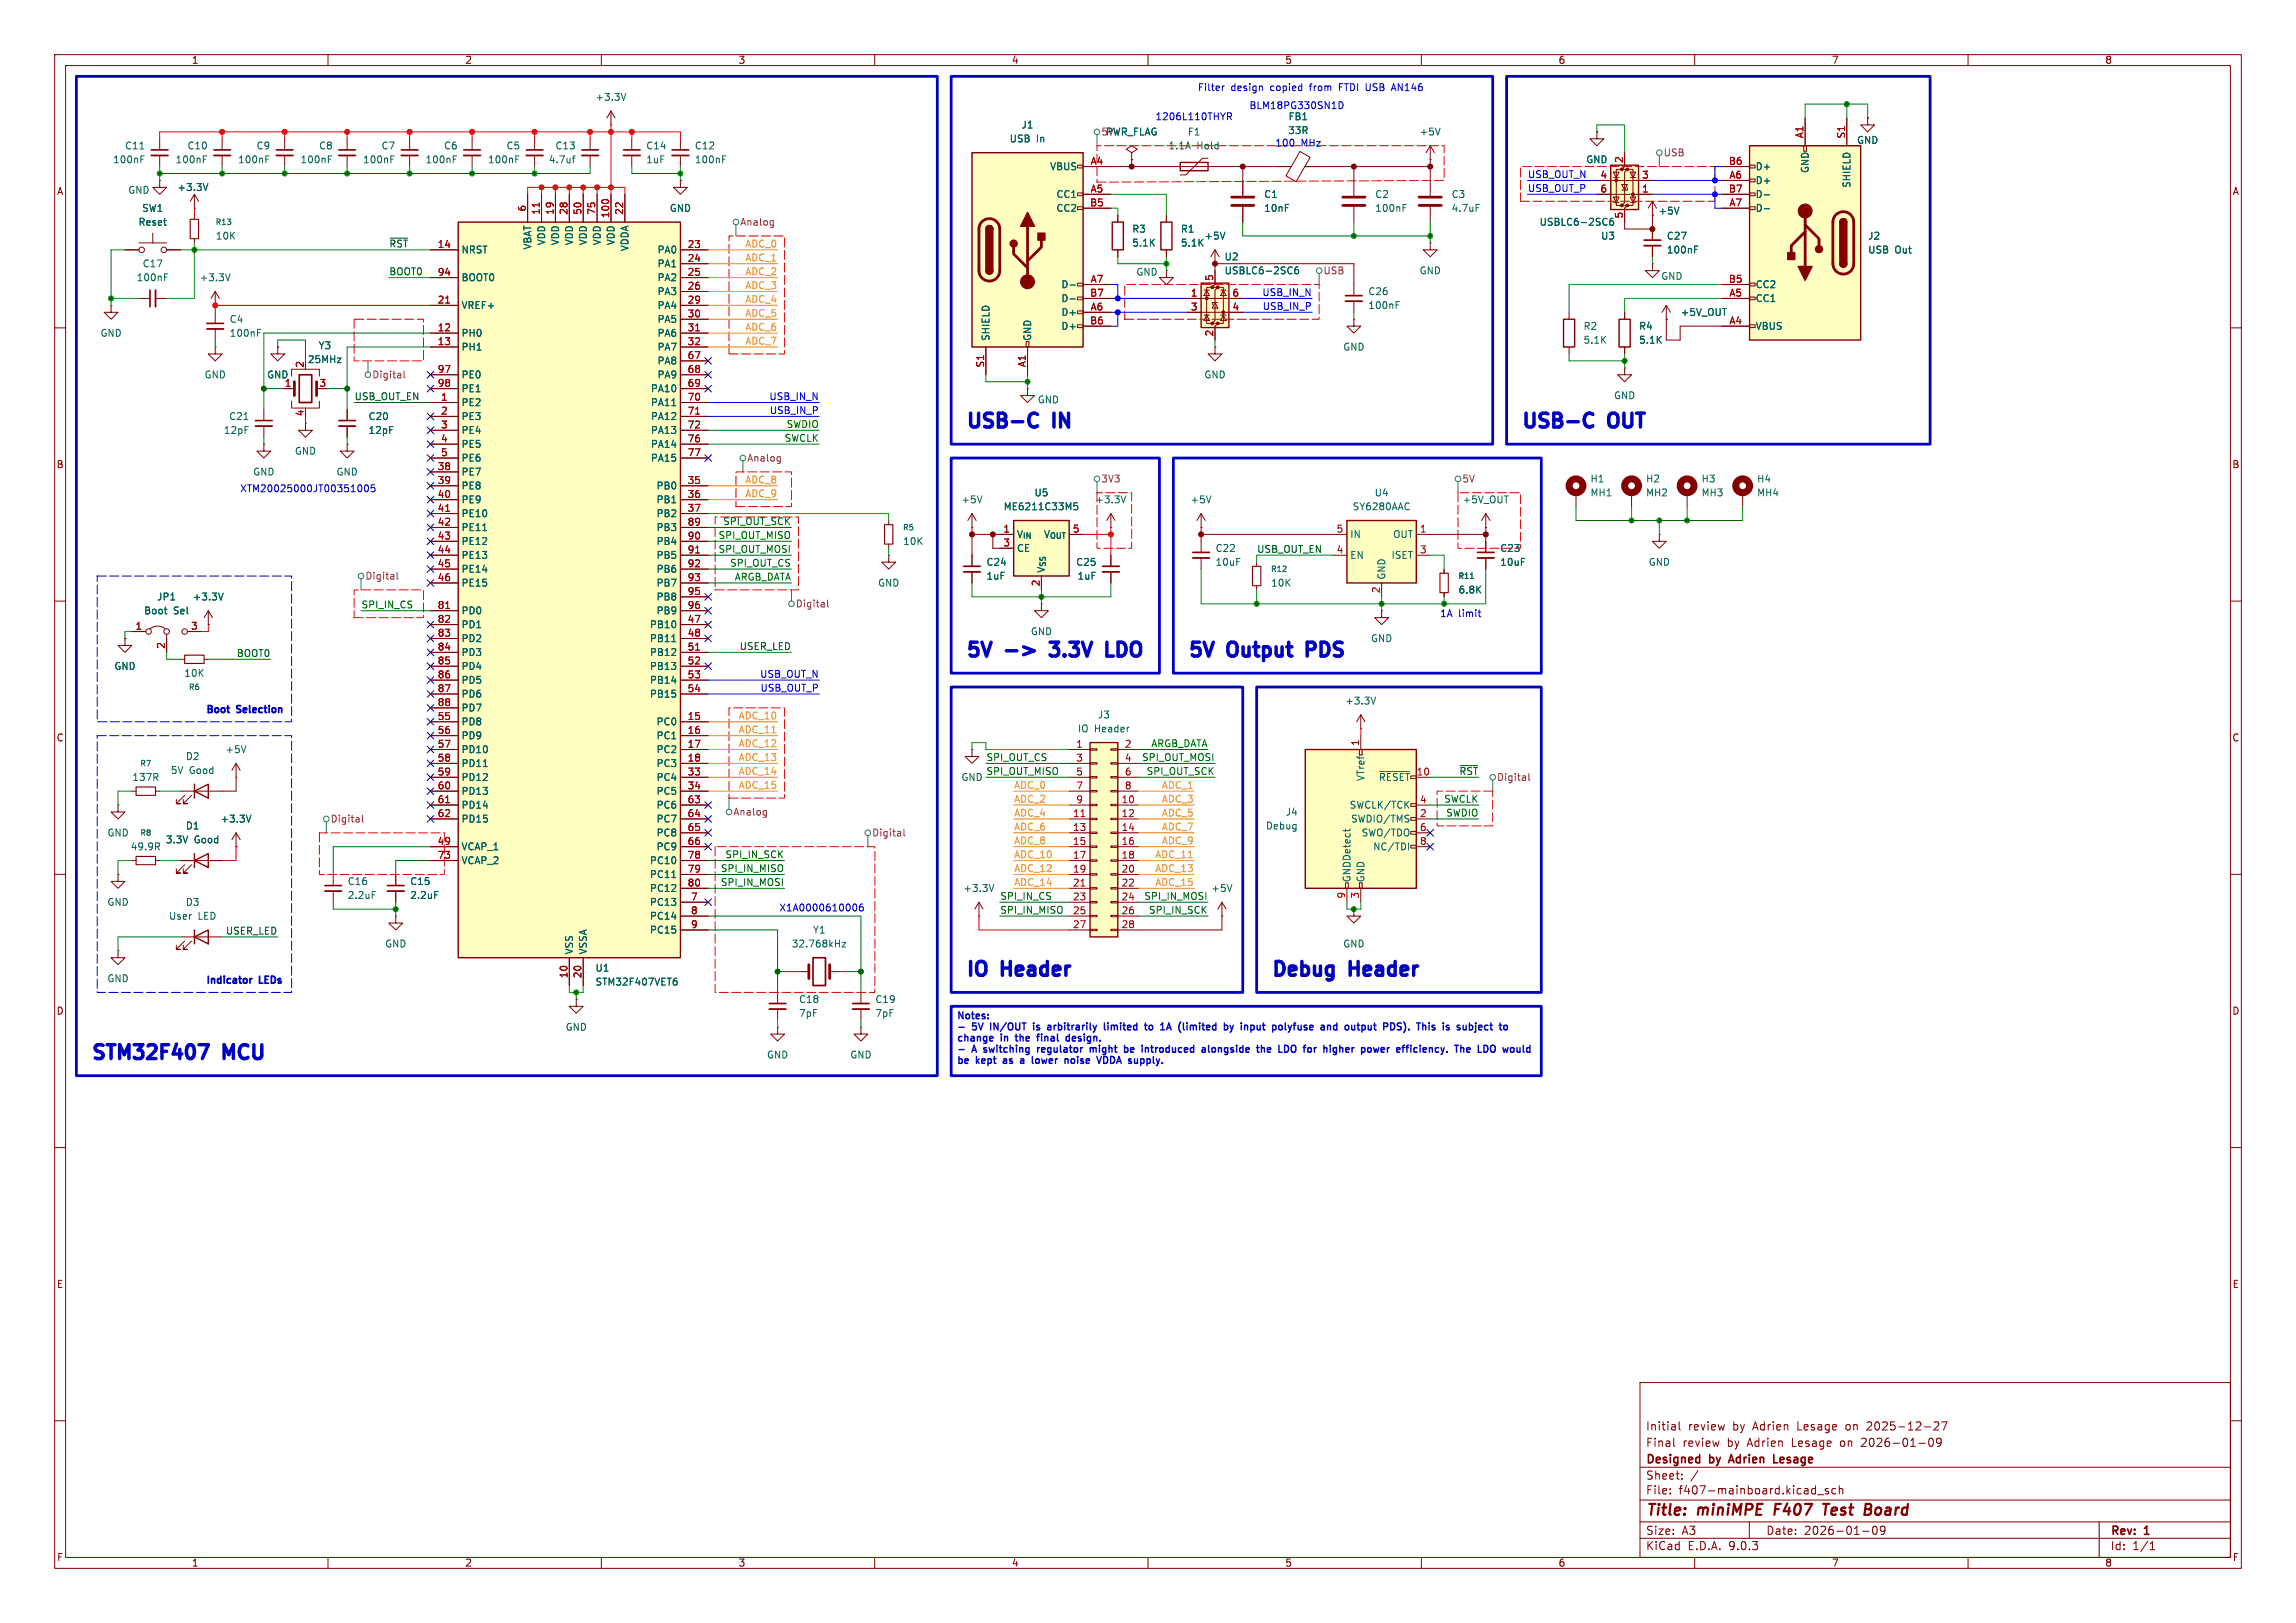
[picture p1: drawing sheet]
<svg xmlns="http://www.w3.org/2000/svg" width="420mm" height="297mm" viewBox="0 0 420 297" stroke-linecap="round" stroke-linejoin="round" font-family="sans-serif">
<defs><g id="words">
<g font-size="3.5" fill="#0000c2">
<text x="176.5" y="78.5">USB-C</text>
<text x="193.2" y="78.5">IN</text>
<text x="278.1" y="78.5">USB-C</text>
<text x="294.8" y="78.5">OUT</text>
<text x="176.5" y="120.4">5V</text>
<text x="194.1" y="120.4">3.3V</text>
<text x="205.6" y="120.4">LDO</text>
<text x="217.2" y="120.4">5V</text>
<text x="225.1" y="120.4">Output</text>
<text x="240.9" y="120.4">PDS</text>
<text x="176.5" y="178.8">IO</text>
<text x="183.7" y="178.8">Header</text>
<text x="232.4" y="178.8">Debug</text>
<text x="247.4" y="178.8">Header</text>
<text x="16.5" y="194.1">STM32F407</text>
<text x="41.4" y="194.1">MCU</text>
</g>
<g font-size="2.8" fill="#840000">
<text x="301" y="277.9">Title:</text>
<text x="310.6" y="277.9">miniMPE</text>
<text x="325.4" y="277.9">F407</text>
<text x="335.2" y="277.9">Test</text>
<text x="343.5" y="277.9">Board</text>
</g>
<g font-size="2.1" fill="#840000">
<text x="301" y="262">Initial</text>
<text x="308.8" y="262">review</text>
<text x="317" y="262">by</text>
<text x="320.8" y="262">Adrien</text>
<text x="329" y="262">Lesage</text>
<text x="338.1" y="262">on</text>
<text x="342.1" y="262">2025-12-27</text>
<text x="301" y="268.2">Designed</text>
<text x="301" y="265">Final</text>
<text x="307.8" y="265">review</text>
<text x="312.8" y="268.2">by</text>
<text x="316" y="265">by</text>
<text x="317" y="268.2">Adrien</text>
<text x="319.8" y="265">Adrien</text>
<text x="325.7" y="268.2">Lesage</text>
<text x="328" y="265">Lesage</text>
<text x="337.1" y="265">on</text>
<text x="341.1" y="265">2026-01-09</text>
<text x="301" y="273.7">File:</text>
<text x="301" y="271">Sheet:</text>
<text x="307.1" y="273.7">f407-mainboard.kicad_sch</text>
<text x="301" y="281.1">Size:</text>
<text x="307.6" y="281.1">A3</text>
<text x="323" y="281.1">Date:</text>
<text x="330" y="281.1">2026-01-09</text>
<text x="386" y="281.3">Rev:</text>
<text x="392.4" y="281.3">1</text>
<text x="301" y="283.9">KiCad</text>
<text x="308.7" y="283.9">E.D.A.</text>
<text x="316.3" y="283.9">9.0.3</text>
<text x="386" y="283.9">Id:</text>
<text x="390.1" y="283.9">1/1</text>
</g>
<g font-size="1.8" fill="#840000">
<text x="35" y="11.9">1</text>
<text x="85" y="11.9">2</text>
<text x="135" y="11.9">3</text>
<text x="185" y="11.9">4</text>
<text x="235" y="11.9">5</text>
<text x="285" y="11.9">6</text>
<text x="335" y="11.9">7</text>
<text x="385" y="11.9">8</text>
<text x="10.3" y="35.9">A</text>
<text x="408.3" y="35.9">A</text>
<text x="10.3" y="85.9">B</text>
<text x="408.2" y="85.9">B</text>
<text x="10.3" y="135.9">C</text>
<text x="408.2" y="135.9">C</text>
<text x="10.3" y="185.9">D</text>
<text x="408.2" y="185.9">D</text>
<text x="10.3" y="235.9">E</text>
<text x="408.3" y="235.9">E</text>
<text x="10.3" y="285.9">F</text>
<text x="35" y="286.9">1</text>
<text x="85" y="286.9">2</text>
<text x="135" y="286.9">3</text>
<text x="185" y="286.9">4</text>
<text x="235" y="286.9">5</text>
<text x="285" y="286.9">6</text>
<text x="335" y="286.9">7</text>
<text x="385" y="286.9">8</text>
<text x="408.3" y="285.9">F</text>
</g>
<g font-size="1.8" fill="#0000c2">
<text x="219" y="16.9">Filter</text>
<text x="225.2" y="16.9">design</text>
<text x="232.5" y="16.9">copied</text>
<text x="239.9" y="16.9">from</text>
<text x="245.4" y="16.9">FTDI USB</text>
<text x="255.5" y="16.9">AN146</text>
<text x="211.3" y="22.2">1206L110THYR</text>
<text x="228.5" y="20.2">BLM18PG330SN1D</text>
<text x="233.2" y="27">100</text>
<text x="238" y="27">MHz</text>
<text x="43.8" y="90.3">XTM20025000JT00351005</text>
<text x="263.3" y="113.1">1A</text>
<text x="266.8" y="113.1">limit</text>
<text x="37.6" y="130.6">Boot</text>
<text x="43.6" y="130.6">Selection</text>
<text x="142.5" y="167">X1A0000610006</text>
<text x="37.6" y="180.1">Indicator</text>
<text x="47.7" y="180.1">LEDs</text>
<text x="174.9" y="187.1">Notes:</text>
<text x="174.9" y="191.2">change</text>
<text x="178" y="189.2">5V</text>
<text x="181.8" y="189.2">IN/OUT</text>
<text x="183.2" y="191.2">in</text>
<text x="186.4" y="191.2">the</text>
<text x="190.1" y="189.2">is</text>
<text x="190.9" y="191.2">final</text>
<text x="193.2" y="189.2">arbitrarily</text>
<text x="196.6" y="191.2">design.</text>
<text x="204.1" y="189.2">limited</text>
<text x="212.1" y="189.2">to</text>
<text x="215.4" y="189.2">1A</text>
<text x="219.2" y="189.2">(limited</text>
<text x="228.1" y="189.2">by</text>
<text x="231.7" y="189.2">input</text>
<text x="237.9" y="189.2">polyfuse</text>
<text x="247.3" y="189.2">and</text>
<text x="252.2" y="189.2">output</text>
<text x="259.8" y="189.2">PDS).</text>
<text x="266.4" y="189.2">This</text>
<text x="271.7" y="189.2">is</text>
<text x="274.8" y="189.2">subject</text>
<text x="174.9" y="195.3">be</text>
<text x="178" y="193.3">A</text>
<text x="178.7" y="195.3">kept</text>
<text x="180.6" y="193.3">switching</text>
<text x="184.1" y="195.3">as</text>
<text x="187.8" y="195.3">a</text>
<text x="190.4" y="195.3">lower</text>
<text x="190.9" y="193.3">regulator</text>
<text x="196.9" y="195.3">noise</text>
<text x="201" y="193.3">might</text>
<text x="203.4" y="195.3">VDDA supply.</text>
<text x="207.8" y="193.3">be</text>
<text x="211.5" y="193.3">introduced</text>
<text x="223" y="193.3">alongside</text>
<text x="233.6" y="193.3">the</text>
<text x="238.1" y="193.3">LDO</text>
<text x="243.2" y="193.3">for</text>
<text x="247.3" y="193.3">higher</text>
<text x="254.7" y="193.3">power</text>
<text x="261.7" y="193.3">efficiency.</text>
<text x="272.9" y="193.3">The</text>
<text x="277.6" y="193.3">LDO</text>
</g>
<g font-size="1.8" fill="#006464">
<text x="108.8" y="18.6">+3.3V</text>
<text x="186.8" y="23.7">J1</text>
<text x="235.6" y="22.2">FB1</text>
<text x="22.8" y="27.5">C11</text>
<text x="34.2" y="27.5">C10</text>
<text x="46.8" y="27.5">C9</text>
<text x="58.3" y="27.5">C8</text>
<text x="69.7" y="27.5">C7</text>
<text x="81.1" y="27.5">C6</text>
<text x="92.6" y="27.5">C5</text>
<text x="101.5" y="27.5">C13</text>
<text x="118.1" y="27.5">C14</text>
<text x="127" y="27.5">C12</text>
<text x="184.6" y="26.3">USB</text>
<text x="189.6" y="26.3">In</text>
<text x="201.4" y="25">5V</text>
<text x="202.2" y="25">PWR_FLAG</text>
<text x="213.7" y="27.5">1.1A</text>
<text x="217.2" y="25">F1</text>
<text x="218.9" y="27.5">Hold</text>
<text x="235.5" y="24.7">33R</text>
<text x="259.6" y="25">+5V</text>
<text x="339.6" y="26.5">GND</text>
<text x="20.6" y="30.1">100nF</text>
<text x="23.4" y="35.7">GND</text>
<text x="32" y="30.1">100nF</text>
<text x="32.4" y="35.2">+3.3V</text>
<text x="43.5" y="30.1">100nF</text>
<text x="54.9" y="30.1">100nF</text>
<text x="66.3" y="30.1">100nF</text>
<text x="77.7" y="30.1">100nF</text>
<text x="89.2" y="30.1">100nF</text>
<text x="100.3" y="30.1">4.7uf</text>
<text x="118.1" y="30.1">1uF</text>
<text x="127" y="30.1">100nF</text>
<text x="192" y="31.3">VBUS</text>
<text x="290.1" y="30.1">GND</text>
<text x="321.1" y="33.9">D+</text>
<text x="321.1" y="31.3">D+</text>
<text x="331.1" y="31.8" transform="rotate(-90 331.1 31.8)">GND</text>
<text x="338.7" y="34.5" transform="rotate(-90 338.7 34.5)">SHIELD</text>
<text x="25.2" y="41.5">Reset</text>
<text x="25.9" y="39">SW1</text>
<text x="122.4" y="39">GND</text>
<text x="193.2" y="36.4">CC1</text>
<text x="193.2" y="39">CC2</text>
<text x="231.1" y="36.4">C1</text>
<text x="231.1" y="39">10nF</text>
<text x="251.5" y="36.4">C2</text>
<text x="251.5" y="39">100nF</text>
<text x="265.4" y="36.4">C3</text>
<text x="265.4" y="39">4.7uF</text>
<text x="281.5" y="41.5">USBLC6-2SC6</text>
<text x="303.3" y="39.5">+5V</text>
<text x="321.1" y="39">D-</text>
<text x="321.1" y="36.4">D-</text>
<text x="39.4" y="44">10K</text>
<text x="84.3" y="46.6">NRST</text>
<text x="97.4" y="45.8" transform="rotate(-90 97.4 45.8)">VBAT</text>
<text x="99.9" y="45" transform="rotate(-90 99.9 45)">VDD</text>
<text x="102.5" y="45" transform="rotate(-90 102.5 45)">VDD</text>
<text x="105" y="45" transform="rotate(-90 105 45)">VDD</text>
<text x="107.5" y="45" transform="rotate(-90 107.5 45)">VDD</text>
<text x="110.1" y="45" transform="rotate(-90 110.1 45)">VDD</text>
<text x="112.6" y="45" transform="rotate(-90 112.6 45)">VDD</text>
<text x="115.2" y="46.1" transform="rotate(-90 115.2 46.1)">VDDA</text>
<text x="120.2" y="46.6">PA0</text>
<text x="207" y="42.8">R3</text>
<text x="207" y="45.3">5.1K</text>
<text x="215.9" y="42.8">R1</text>
<text x="215.9" y="45.3">5.1K</text>
<text x="220.2" y="44">+5V</text>
<text x="223.9" y="47.9">U2</text>
<text x="292.8" y="44">U3</text>
<text x="304.8" y="46.6">100nF</text>
<text x="304.8" y="44">C27</text>
<text x="341.6" y="44">J2</text>
<text x="341.6" y="46.6">USB</text>
<text x="346.6" y="46.6">Out</text>
<text x="24.9" y="51.7">100nF</text>
<text x="26" y="49.1">C17</text>
<text x="36.4" y="51.7">+3.3V</text>
<text x="84.3" y="51.7">BOOT0</text>
<text x="120.2" y="49.1">PA1</text>
<text x="120.2" y="51.7">PA2</text>
<text x="194.1" y="52.9">D-</text>
<text x="207.8" y="50.6">GND</text>
<text x="223.9" y="50.4">USBLC6-2SC6</text>
<text x="259.6" y="50.4">GND</text>
<text x="303.8" y="51.4">GND</text>
<text x="321.1" y="52.9">CC2</text>
<text x="41.9" y="59.3">C4</text>
<text x="84.3" y="56.7">VREF+</text>
<text x="120.2" y="54.2">PA3</text>
<text x="120.2" y="56.7">PA4</text>
<text x="120.2" y="59.3">PA5</text>
<text x="194.1" y="55.5">D-</text>
<text x="194.1" y="58">D+</text>
<text x="250.2" y="56.7">100nF</text>
<text x="250.2" y="54.2">C26</text>
<text x="307.3" y="58">+5V_OUT</text>
<text x="321.1" y="55.5">CC1</text>
<text x="18.3" y="61.8">GND</text>
<text x="41.9" y="61.8">100nF</text>
<text x="58.2" y="64.1">Y3</text>
<text x="84.3" y="61.8">PH0</text>
<text x="84.3" y="64.4">PH1</text>
<text x="120.2" y="61.8">PA6</text>
<text x="120.2" y="64.4">PA7</text>
<text x="181.2" y="62.5" transform="rotate(-90 181.2 62.5)">SHIELD</text>
<text x="188.8" y="62.5" transform="rotate(-90 188.8 62.5)">GND</text>
<text x="194.1" y="60.6">D+</text>
<text x="245.6" y="64.4">GND</text>
<text x="289.6" y="60.6">R2</text>
<text x="289.6" y="63.1">5.1K</text>
<text x="299.7" y="60.6">R4</text>
<text x="299.7" y="63.1">5.1K</text>
<text x="321.1" y="60.6">VBUS</text>
<text x="37.3" y="69.4">GND</text>
<text x="48.8" y="69.4">GND</text>
<text x="56.2" y="66.6">25MHz</text>
<text x="84.3" y="69.4">PE0</text>
<text x="84.3" y="72">PE1</text>
<text x="119" y="72">PA10</text>
<text x="120.2" y="66.9">PA8</text>
<text x="120.2" y="69.4">PA9</text>
<text x="220.2" y="69.4">GND</text>
<text x="41.8" y="77.1">C21</text>
<text x="67.3" y="77.1">C20</text>
<text x="84.3" y="74.5">PE2</text>
<text x="84.3" y="77.1">PE3</text>
<text x="119" y="74.5">PA11</text>
<text x="119" y="77.1">PA12</text>
<text x="189.7" y="74">GND</text>
<text x="295.1" y="73.3">GND</text>
<text x="40.9" y="79.6">12pF</text>
<text x="53.8" y="83.4">GND</text>
<text x="67.3" y="79.6">12pF</text>
<text x="84.3" y="79.6">PE4</text>
<text x="84.3" y="82.1">PE5</text>
<text x="119" y="79.6">PA13</text>
<text x="119" y="82.1">PA14</text>
<text x="46.2" y="87.2">GND</text>
<text x="61.5" y="87.2">GND</text>
<text x="84.3" y="84.7">PE6</text>
<text x="84.3" y="87.2">PE7</text>
<text x="84.3" y="89.8">PE8</text>
<text x="119" y="84.7">PA15</text>
<text x="120" y="89.8">PB0</text>
<text x="290.8" y="88.5">H1</text>
<text x="301" y="88.5">H2</text>
<text x="311.2" y="88.5">H3</text>
<text x="321.3" y="88.5">H4</text>
<text x="84.3" y="92.3">PE9</text>
<text x="84.3" y="94.8">PE10</text>
<text x="120" y="92.3">PB1</text>
<text x="120" y="94.8">PB2</text>
<text x="175.8" y="92.3">+5V</text>
<text x="183.5" y="93.6">ME6211C33M5</text>
<text x="189.1" y="91">U5</text>
<text x="200.3" y="92.3">+3.3V</text>
<text x="217.7" y="92.3">+5V</text>
<text x="247.3" y="93.6">SY6280AAC</text>
<text x="251.4" y="91">U4</text>
<text x="267.4" y="92.3">+5V_OUT</text>
<text x="290.8" y="91">MH1</text>
<text x="301" y="91">MH2</text>
<text x="311.2" y="91">MH3</text>
<text x="321.3" y="91">MH4</text>
<text x="84.3" y="97.4">PE11</text>
<text x="84.3" y="99.9">PE12</text>
<text x="120" y="97.4">PB3</text>
<text x="120" y="99.9">PB4</text>
<text x="165.1" y="99.9">10K</text>
<text x="185.9" y="98.7">V_{IN}V_{OUT}</text>
<text x="185.9" y="101.2">CE</text>
<text x="222.3" y="101.2">C22</text>
<text x="246.9" y="98.7">IN</text>
<text x="254.7" y="98.7">OUT</text>
<text x="274.3" y="101.2">C23</text>
<text x="84.3" y="102.5">PE13</text>
<text x="84.3" y="105">PE14</text>
<text x="84.3" y="107.5">PE15</text>
<text x="120" y="102.5">PB5</text>
<text x="120" y="105">PB6</text>
<text x="120" y="107.5">PB7</text>
<text x="160.5" y="107.5">GND</text>
<text x="180.3" y="106.3">1uF</text>
<text x="180.3" y="103.7">C24</text>
<text x="191.4" y="104.9" transform="rotate(-90 191.4 104.9)">V_{SS}</text>
<text x="196.8" y="103.7">C25</text>
<text x="197" y="106.3">1uF</text>
<text x="222.3" y="103.7">10uF</text>
<text x="232.4" y="107.5">10K</text>
<text x="246.9" y="102.5">EN</text>
<text x="253.6" y="106.2" transform="rotate(-90 253.6 106.2)">GND</text>
<text x="254.4" y="102.5">ISET</text>
<text x="274.3" y="103.7">10uF</text>
<text x="301.5" y="103.7">GND</text>
<text x="26.3" y="112.6">Boot</text>
<text x="28.7" y="110.1">JP1</text>
<text x="31.7" y="112.6">Sel</text>
<text x="35.2" y="110.1">+3.3V</text>
<text x="84.3" y="112.6">PD0</text>
<text x="120" y="110.1">PB8</text>
<text x="120" y="112.6">PB9</text>
<text x="266.7" y="108.8">6.8K</text>
<text x="84.3" y="115.2">PD1</text>
<text x="84.3" y="117.7">PD2</text>
<text x="118.8" y="115.2">PB10</text>
<text x="118.8" y="117.7">PB11</text>
<text x="188.5" y="116.4">GND</text>
<text x="250.7" y="117.7">GND</text>
<text x="20.8" y="122.8">GND</text>
<text x="33.6" y="124.1">10K</text>
<text x="84.3" y="120.2">PD3</text>
<text x="84.3" y="122.8">PD4</text>
<text x="84.3" y="125.3">PD5</text>
<text x="118.8" y="120.2">PB12</text>
<text x="118.8" y="122.8">PB13</text>
<text x="118.8" y="125.3">PB14</text>
<text x="84.3" y="127.9">PD6</text>
<text x="84.3" y="130.4">PD7</text>
<text x="118.8" y="127.9">PB15</text>
<text x="200.7" y="131.7">J3</text>
<text x="246" y="129.1">+3.3V</text>
<text x="84.3" y="132.9">PD8</text>
<text x="84.3" y="135.5">PD9</text>
<text x="120" y="132.9">PC0</text>
<text x="120" y="135.5">PC1</text>
<text x="197.1" y="134.2">IO</text>
<text x="200.2" y="134.2">Header</text>
<text x="24.1" y="143.1">137R</text>
<text x="31.1" y="141.8">5V</text>
<text x="33.9" y="139.3">D2</text>
<text x="34.6" y="141.8">Good</text>
<text x="41.1" y="138">+5V</text>
<text x="84.3" y="138">PD10</text>
<text x="84.3" y="140.6">PD11</text>
<text x="84.3" y="143.1">PD12</text>
<text x="120" y="138">PC2</text>
<text x="120" y="140.6">PC3</text>
<text x="120" y="143.1">PC4</text>
<text x="175.8" y="143.1">GND</text>
<text x="249.8" y="143" transform="rotate(-90 249.8 143)">VTref</text>
<text x="252.1" y="143.1">~{RESET}</text>
<text x="84.3" y="145.6">PD13</text>
<text x="84.3" y="148.2">PD14</text>
<text x="120" y="145.6">PC5</text>
<text x="120" y="148.2">PC6</text>
<text x="235.1" y="149.5">J4</text>
<text x="246.8" y="148.2">SWCLK/TCK</text>
<text x="19.6" y="153.3">GND</text>
<text x="23.8" y="155.8">49.9R</text>
<text x="30.2" y="154.5">3.3V</text>
<text x="33.9" y="152">D1</text>
<text x="35.5" y="154.5">Good</text>
<text x="40.2" y="150.7">+3.3V</text>
<text x="84.3" y="150.7">PD15</text>
<text x="84.3" y="155.8">VCAP_1</text>
<text x="120" y="150.7">PC7</text>
<text x="120" y="153.3">PC8</text>
<text x="120" y="155.8">PC9</text>
<text x="231.5" y="152">Debug</text>
<text x="247" y="150.7">SWDIO/TMS</text>
<text x="249" y="153.3">SWO/TDO</text>
<text x="251.1" y="155.8">NC/TDI</text>
<text x="84.3" y="158.3">VCAP_2</text>
<text x="118.8" y="158.3">PC10</text>
<text x="118.8" y="160.9">PC11</text>
<text x="247.2" y="161.5" transform="rotate(-90 247.2 161.5)">GNDDetect</text>
<text x="249.8" y="161.5" transform="rotate(-90 249.8 161.5)">GND</text>
<text x="19.6" y="166">GND</text>
<text x="33.9" y="166">D3</text>
<text x="63.5" y="162.2">C16</text>
<text x="63.5" y="164.7">2.2uF</text>
<text x="74.9" y="162.2">C15</text>
<text x="74.9" y="164.7">2.2uF</text>
<text x="118.8" y="163.4">PC12</text>
<text x="118.8" y="166">PC13</text>
<text x="176.1" y="163.4">+3.3V</text>
<text x="221.5" y="163.4">+5V</text>
<text x="30.8" y="168.5">User</text>
<text x="36.2" y="168.5">LED</text>
<text x="70.4" y="173.6">GND</text>
<text x="118.8" y="168.5">PC14</text>
<text x="118.8" y="171">PC15</text>
<text x="144.7" y="173.6">32.768kHz</text>
<text x="148.6" y="171">Y1</text>
<text x="245.6" y="173.6">GND</text>
<text x="19.6" y="179.9">GND</text>
<text x="105" y="174.8" transform="rotate(-90 105 174.8)">VSS</text>
<text x="107.5" y="174.8" transform="rotate(-90 107.5 174.8)">VSSA</text>
<text x="108.8" y="178">U1</text>
<text x="108.8" y="180.5">STM32F407VET6</text>
<text x="146.1" y="183.7">C18</text>
<text x="160" y="183.7">C19</text>
<text x="103.4" y="188.8">GND</text>
<text x="146.1" y="186.3">7pF</text>
<text x="160" y="186.3">7pF</text>
<text x="140.2" y="193.9">GND</text>
<text x="155.4" y="193.9">GND</text>
</g>
<g font-size="1.8" fill="#a90000">
<text x="296.9" y="29.9" transform="rotate(-90 296.9 29.9)">2</text>
<text x="329.9" y="25.4" transform="rotate(-90 329.9 25.4)">A1</text>
<text x="337.6" y="25.4" transform="rotate(-90 337.6 25.4)">S1</text>
<text x="199.4" y="30.2">A4</text>
<text x="199.4" y="35.3">A5</text>
<text x="292.7" y="35.3">6</text>
<text x="292.7" y="32.8">4</text>
<text x="300.3" y="35.3">1</text>
<text x="300.3" y="32.8">3</text>
<text x="316.2" y="35.3">B7</text>
<text x="316.2" y="30.2">B6</text>
<text x="316.2" y="32.8">A6</text>
<text x="96.3" y="38.8" transform="rotate(-90 96.3 38.8)">6</text>
<text x="98.8" y="39.4" transform="rotate(-90 98.8 39.4)">11</text>
<text x="101.3" y="39.4" transform="rotate(-90 101.3 39.4)">19</text>
<text x="103.9" y="39.4" transform="rotate(-90 103.9 39.4)">28</text>
<text x="106.4" y="39.4" transform="rotate(-90 106.4 39.4)">50</text>
<text x="109" y="39.4" transform="rotate(-90 109 39.4)">75</text>
<text x="111.5" y="40" transform="rotate(-90 111.5 40)">100</text>
<text x="114" y="39.4" transform="rotate(-90 114 39.4)">22</text>
<text x="199.3" y="37.8">B5</text>
<text x="296.9" y="40.1" transform="rotate(-90 296.9 40.1)">5</text>
<text x="316.2" y="37.8">A7</text>
<text x="80" y="45.5">14</text>
<text x="125.7" y="45.5">23</text>
<text x="80" y="50.5">94</text>
<text x="125.7" y="48">24</text>
<text x="125.7" y="50.5">25</text>
<text x="125.7" y="53.1">26</text>
<text x="199.4" y="51.8">A7</text>
<text x="222" y="51.5" transform="rotate(-90 222 51.5)">5</text>
<text x="316.2" y="51.8">B5</text>
<text x="80" y="55.6">21</text>
<text x="125.7" y="55.6">29</text>
<text x="125.7" y="58.2">30</text>
<text x="199.3" y="54.4">B7</text>
<text x="199.3" y="59.4">B6</text>
<text x="199.4" y="56.9">A6</text>
<text x="217.7" y="54.4">1</text>
<text x="217.7" y="56.9">3</text>
<text x="225.4" y="54.4">6</text>
<text x="225.4" y="56.9">4</text>
<text x="316.2" y="59.4">A4</text>
<text x="316.2" y="54.4">A5</text>
<text x="80" y="60.7">12</text>
<text x="80" y="63.2">13</text>
<text x="125.7" y="60.7">31</text>
<text x="125.7" y="63.2">32</text>
<text x="125.7" y="65.8">67</text>
<text x="222" y="61.7" transform="rotate(-90 222 61.7)">2</text>
<text x="52" y="70.9">1</text>
<text x="55.6" y="67.4" transform="rotate(-90 55.6 67.4)">2</text>
<text x="58.3" y="70.9">3</text>
<text x="80" y="68.3">97</text>
<text x="80" y="70.9">98</text>
<text x="125.7" y="68.3">68</text>
<text x="125.7" y="70.9">69</text>
<text x="180.1" y="67.4" transform="rotate(-90 180.1 67.4)">S1</text>
<text x="187.7" y="67.3" transform="rotate(-90 187.7 67.3)">A1</text>
<text x="55.6" y="76.3" transform="rotate(-90 55.6 76.3)">4</text>
<text x="80.6" y="73.4">1</text>
<text x="80.6" y="75.9">2</text>
<text x="125.7" y="73.4">70</text>
<text x="125.7" y="75.9">71</text>
<text x="80.6" y="78.5">3</text>
<text x="80.6" y="81">4</text>
<text x="80.6" y="83.6">5</text>
<text x="125.7" y="78.5">72</text>
<text x="125.7" y="81">76</text>
<text x="125.7" y="83.6">77</text>
<text x="80" y="86.1">38</text>
<text x="80" y="88.6">39</text>
<text x="125.7" y="88.6">35</text>
<text x="80" y="91.2">40</text>
<text x="80" y="93.7">41</text>
<text x="125.7" y="91.2">36</text>
<text x="125.7" y="93.7">37</text>
<text x="80" y="96.3">42</text>
<text x="80" y="98.8">43</text>
<text x="80" y="101.3">44</text>
<text x="125.7" y="96.3">89</text>
<text x="125.7" y="98.8">90</text>
<text x="125.7" y="101.3">91</text>
<text x="183.4" y="97.5">1</text>
<text x="183.4" y="100.1">3</text>
<text x="196.1" y="97.5">5</text>
<text x="244.4" y="97.5">5</text>
<text x="244.4" y="101.3">4</text>
<text x="259.6" y="97.5">1</text>
<text x="259.6" y="101.3">3</text>
<text x="80" y="103.9">45</text>
<text x="80" y="106.4">46</text>
<text x="125.7" y="103.9">92</text>
<text x="125.7" y="106.4">93</text>
<text x="190.2" y="107.4" transform="rotate(-90 190.2 107.4)">2</text>
<text x="80" y="111.5">81</text>
<text x="125.7" y="109">95</text>
<text x="125.7" y="111.5">96</text>
<text x="252.5" y="108.7" transform="rotate(-90 252.5 108.7)">2</text>
<text x="24.7" y="115.3">1</text>
<text x="30.2" y="118.8" transform="rotate(-90 30.2 118.8)">2</text>
<text x="34.9" y="115.3">3</text>
<text x="80" y="114">82</text>
<text x="80" y="116.6">83</text>
<text x="80" y="119.1">84</text>
<text x="125.7" y="114">47</text>
<text x="125.7" y="116.6">48</text>
<text x="125.7" y="119.1">51</text>
<text x="80" y="121.7">85</text>
<text x="80" y="124.2">86</text>
<text x="125.7" y="121.7">52</text>
<text x="125.7" y="124.2">53</text>
<text x="80" y="126.7">87</text>
<text x="80" y="129.3">88</text>
<text x="80" y="131.8">55</text>
<text x="125.7" y="126.7">54</text>
<text x="125.7" y="131.8">15</text>
<text x="80" y="134.4">56</text>
<text x="80" y="136.9">57</text>
<text x="125.7" y="134.4">16</text>
<text x="125.7" y="136.9">17</text>
<text x="196.8" y="136.9">1</text>
<text x="205.7" y="136.9">2</text>
<text x="248.7" y="136.6" transform="rotate(-90 248.7 136.6)">1</text>
<text x="80" y="139.4">58</text>
<text x="80" y="142">59</text>
<text x="125.7" y="139.4">18</text>
<text x="125.7" y="142">33</text>
<text x="196.8" y="139.4">3</text>
<text x="196.8" y="142">5</text>
<text x="205.7" y="139.4">4</text>
<text x="205.7" y="142">6</text>
<text x="259" y="142">10</text>
<text x="80" y="144.5">60</text>
<text x="80" y="147.1">61</text>
<text x="80" y="149.6">62</text>
<text x="125.7" y="144.5">34</text>
<text x="125.7" y="147.1">63</text>
<text x="125.7" y="149.6">64</text>
<text x="196.2" y="149.6">11</text>
<text x="196.8" y="144.5">7</text>
<text x="196.8" y="147.1">9</text>
<text x="205.1" y="147.1">10</text>
<text x="205.1" y="149.6">12</text>
<text x="205.7" y="144.5">8</text>
<text x="259.6" y="147.1">4</text>
<text x="259.6" y="149.6">2</text>
<text x="80" y="154.7">49</text>
<text x="125.7" y="152.1">65</text>
<text x="125.7" y="154.7">66</text>
<text x="196.2" y="152.1">13</text>
<text x="196.2" y="154.7">15</text>
<text x="205.1" y="152.1">14</text>
<text x="205.1" y="154.7">16</text>
<text x="259.6" y="152.1">6</text>
<text x="259.6" y="154.7">8</text>
<text x="80" y="157.2">73</text>
<text x="125.7" y="157.2">78</text>
<text x="125.7" y="159.8">79</text>
<text x="196.2" y="157.2">17</text>
<text x="196.2" y="159.8">19</text>
<text x="205.1" y="157.2">18</text>
<text x="205.1" y="159.8">20</text>
<text x="125.7" y="162.3">80</text>
<text x="126.3" y="164.8">7</text>
<text x="126.3" y="167.4">8</text>
<text x="196.2" y="162.3">21</text>
<text x="196.2" y="164.8">23</text>
<text x="196.2" y="167.4">25</text>
<text x="205.1" y="162.3">22</text>
<text x="205.1" y="164.8">24</text>
<text x="205.1" y="167.4">26</text>
<text x="246.1" y="164.5" transform="rotate(-90 246.1 164.5)">9</text>
<text x="248.7" y="164.5" transform="rotate(-90 248.7 164.5)">3</text>
<text x="126.3" y="169.9">9</text>
<text x="196.2" y="169.9">27</text>
<text x="205.1" y="169.9">28</text>
<text x="103.9" y="179.1" transform="rotate(-90 103.9 179.1)">10</text>
<text x="106.4" y="179.1" transform="rotate(-90 106.4 179.1)">20</text>
</g>
<g font-size="1.8" fill="#840084">
<text x="304.2" y="28.8">USB</text>
<text x="135.3" y="41.5">Analog</text>
<text x="242" y="50.4">USB</text>
<text x="68" y="69.4">Digital</text>
<text x="136.6" y="84.7">Analog</text>
<text x="201.4" y="88.5">3V3</text>
<text x="267.4" y="88.5">5V</text>
<text x="66.7" y="106.3">Digital</text>
<text x="145.5" y="111.4">Digital</text>
<text x="273.7" y="143.1">Digital</text>
<text x="134" y="149.5">Analog</text>
<text x="60.4" y="150.7">Digital</text>
<text x="159.4" y="153.3">Digital</text>
</g>
<g font-size="1.8" fill="#00f">
<text x="279.4" y="35.2">USB_OUT_P</text>
<text x="279.4" y="32.7">USB_OUT_N</text>
<text x="230.8" y="54.3">USB_IN_N</text>
<text x="230.9" y="56.8">USB_IN_P</text>
<text x="140.6" y="73.3">USB_IN_N</text>
<text x="140.7" y="75.9">USB_IN_P</text>
<text x="139" y="124.1">USB_OUT_N</text>
<text x="139" y="126.7">USB_OUT_P</text>
</g>
<g font-size="1.8" fill="#0f0f0f">
<text x="71.1" y="45.4">~{RST}</text>
<text x="71.1" y="50.5">BOOT0</text>
<text x="64.8" y="73.3">USB_OUT_EN</text>
<text x="229.9" y="101.3">USB_OUT_EN</text>
<text x="135.2" y="119">USER_LED</text>
<text x="43.2" y="120.3">BOOT0</text>
<text x="266.9" y="141.9">~{RST}</text>
<text x="41.2" y="171.1">USER_LED</text>
</g>
<g font-size="1.8" fill="#f90">
<text x="136.2" y="45.4">ADC_0</text>
<text x="136.2" y="47.9">ADC_1</text>
<text x="136.2" y="53">ADC_3</text>
<text x="136.2" y="50.5">ADC_2</text>
<text x="136.2" y="55.5">ADC_4</text>
<text x="136.2" y="58.1">ADC_5</text>
<text x="136.2" y="60.6">ADC_6</text>
<text x="136.2" y="63.2">ADC_7</text>
<text x="136.2" y="88.6">ADC_8</text>
<text x="136.2" y="91.1">ADC_9</text>
<text x="135" y="131.7">ADC_10</text>
<text x="135" y="136.8">ADC_12</text>
<text x="135" y="134.3">ADC_11</text>
<text x="135" y="141.9">ADC_14</text>
<text x="135" y="139.4">ADC_13</text>
<text x="135" y="144.4">ADC_15</text>
<text x="185.4" y="147">ADC_2</text>
<text x="185.4" y="149.5">ADC_4</text>
<text x="185.4" y="144.4">ADC_0</text>
<text x="212.4" y="149.5">ADC_5</text>
<text x="212.4" y="144.4">ADC_1</text>
<text x="212.4" y="147">ADC_3</text>
<text x="185.4" y="152.1">ADC_6</text>
<text x="185.4" y="154.6">ADC_8</text>
<text x="212.4" y="154.6">ADC_9</text>
<text x="212.4" y="152.1">ADC_7</text>
<text x="185.4" y="159.7">ADC_12</text>
<text x="185.4" y="157.1">ADC_10</text>
<text x="211.2" y="159.7">ADC_13</text>
<text x="211.2" y="157.1">ADC_11</text>
<text x="185.4" y="162.2">ADC_14</text>
<text x="211.2" y="162.2">ADC_15</text>
</g>
<g font-size="1.8" fill="#006800">
<text x="143.4" y="80.9">SWCLK</text>
<text x="143.8" y="78.4">SWDIO</text>
<text x="131.3" y="98.7">SPI_OUT_MISO</text>
<text x="131.3" y="101.3">SPI_OUT_MOSI</text>
<text x="132.2" y="96.2">SPI_OUT_SCK</text>
<text x="133.4" y="103.8">SPI_OUT_CS</text>
<text x="134.3" y="106.3">ARGB_DATA</text>
<text x="66" y="111.4">SPI_IN_CS</text>
<text x="210.5" y="136.8">ARGB_DATA</text>
<text x="180.3" y="141.9">SPI_OUT_MISO</text>
<text x="180.3" y="139.4">SPI_OUT_CS</text>
<text x="208.8" y="139.4">SPI_OUT_MOSI</text>
<text x="209.6" y="141.9">SPI_OUT_SCK</text>
<text x="264.1" y="147">SWCLK</text>
<text x="264.4" y="149.5">SWDIO</text>
<text x="131.8" y="159.7">SPI_IN_MISO</text>
<text x="132.6" y="157.1">SPI_IN_SCK</text>
<text x="131.8" y="162.2">SPI_IN_MOSI</text>
<text x="182.9" y="164.8">SPI_IN_CS</text>
<text x="182.9" y="167.3">SPI_IN_MISO</text>
<text x="209.2" y="164.8">SPI_IN_MOSI</text>
<text x="210.1" y="167.3">SPI_IN_SCK</text>
</g>
<g font-size="1.4" fill="#006464">
<text x="39.3" y="41.4">R13</text>
<text x="165.1" y="97.3">R5</text>
<text x="232.4" y="104.9">R12</text>
<text x="266.7" y="106.1">R11</text>
<text x="34.4" y="126.5">R6</text>
<text x="25.6" y="140.4">R7</text>
<text x="25.6" y="153.1">R8</text>
</g>
</g></defs>
<g fill="none" stroke="#840000" stroke-width=".18">
<path d="M10 10h400v277h-400zM12 12h396v273h-396zM60 10v2M110 10v2M160 10v2M210 10v2M260 10v2M310 10v2M360 10v2M29.2 25.4v2M29.2 28.4v2.1M207 27.9l1-.6-1-.6-1 .6 1 .6v1.3"/>
<path d="M207 29.2h.1M214.6 30.5h7.6M221 29h-1l-3.1 3h-1M227.3 33v2.8M227.3 37.8v2.8M247.6 33v2.8M247.6 37.8v2.8M213.4 49.5v1.3h1.2l-1.2 1.3-1.3-1.3h1.3M213.4 49.5h.1M247.6 58.4v1.3h1.3l-1.3 1.3-1.2-1.3h1.2M247.6 58.4h.1M247.6 52.1v2"/>
<path d="M247.6 55.1v2.1M10 60h2M52.1 71.1h1.7M53.3 68.8v-1.2h5.1v1.2M53.3 73.4v1.3h5.1v-1.3M55.9 77.5v1.2h1.2l-1.2 1.3-1.3-1.3h1.3M55.9 77.5h.1M55.9 74.7v.2M63.5 74.9v2.1M63.5 78v2M408 60h2M48.3 81.3v1.3h-1.3l1.3 1.2 1.2-1.2h-1.2"/>
<path d="M48.3 81.3h.1M63.5 81.3v1.3h-1.3l1.3 1.2 1.3-1.2h-1.3M63.5 81.3h.1M10 110h2M408 110h2M10 160h2M408 160h2M10 210h2M408 210h2M300 253h108v32h-108zM10 260h2M300 278.5h108"/>
<path d="M300 274.5h108M300 268.5h108M305.5 273.2v.2M305.5 272.5v.1M306.2 263.2v1.3l.2 .2M307.2 260.2v1.3l.2 .2M307.7 270.5v.2M307.7 269.8v.1M310.6 269.1l-1.3 1.9M320 278.5v3M332.4 273.5h1.2M334.4 272.5l-.3-.1-.2 .2v.2l.5 .2v.3h-.5"/>
<path d="M335.8 272.5l-.4-.1-.3 .3v.4l.1 .2h.6M336.4 272.5l.3-.1 .3 .1 .1 .9M336.4 271.9v1.5M342.7 279.4l.2-.1a.8 .8 0 0 1 .5 .7 .8 .8 0 0 1-.5 .8l-.2-.2-.2-.4zM344.8 279.9l-.3 .3h-.3l-.3-.3 .2-.5 .4-.1 .2 .1a.99 .99 0 0 1-.3 1.4h-.3M352.9 263.3l.3-.1a.8 .8 0 0 1 .5 .7 .8 .8 0 0 1-.5 .8l-.3-.2-.1-.4zM353.8 260.3l.6-.1 .2 .1 .1 .3-1 1.1h1M355.1 263.8l-.3 .3h-.3l-.3-.3 .2-.5 .4-.1 .2 .1a.99 .99 0 0 1-.3 1.4h-.3M355.2 260.2h1l-.7 1.5M384 278.5v6.5M408 260h2M60 285v2"/>
<path d="M110 285v2M160 285v2M210 285v2M260 285v2M300 281.5h108M310 285v2M340.7 280.2h1.2M360 285v2M393.3 283.6h.9M393.3 282.5l.4-.4v1.5"/>
</g>
<path d="M324.8 275.2l-.2 2M333.5 275.2h1.1M334.1 275.2l-.3 2M342.1 276.3a.53 .53 0 0 1 0 .7M342.1 275.3a.46 .46 0 0 1-.1 .8" fill="none" stroke="#840000" stroke-width=".4"/>
<path d="M27.7 27.4h3M246.1 54.1h3.1M54.7 68.6h2.3v5.1h-2.3zM62 77h3M316.3 267.3h.7M316.7 266.2l-.5 1.5M324.5 266.2v1.5h.7" fill="none" stroke="#840000" stroke-width=".3"/>
<path d="M27.7 28.4h3M246.1 55.1h3.1M62 78h3" fill="none" stroke="#840000" stroke-width=".33"/>
<path d="M215.9 29.7h5.1v1.5h-5.1z" fill="none" stroke="#840000" stroke-width=".25"/>
<path d="M225.3 36.1h4.1M225.3 37.6h4.1M245.6 36.1h4.1M245.6 37.6h4.1M53.8 69.9v2.5M57.9 69.9v2.5" fill="none" stroke="#840000" stroke-width=".51"/>
<path d="M25.6 27.3h.7M25.8 29.1h.4M25.8 28.5h.6M256.7 38h.4M256.7 37.4h.6M255.4 55.8h.4M255.4 55.2h.6" fill="none" stroke="#006464" stroke-width=".18"/>
<path d="M219.7 51.8h5.1v8.1h-5.1z" fill="#ffffc2"/>
<g fill="#840000" stroke="#840000" stroke-width=".18">
<circle cx="220.7" cy="54.6" r=".25"/>
<circle cx="221.7" cy="52.6" r=".25"/>
<circle cx="221.7" cy="59.2" r=".25"/>
<circle cx="222.8" cy="52.6" r=".25"/>
<circle cx="222.8" cy="59.2" r=".25"/>
<circle cx="223.8" cy="57.1" r=".25"/>
</g>
<g fill="none" stroke="#840000" stroke-width=".18">
<path d="M204.5 39.4v1.2M204.5 45.7v1.3M217.2 54.6h10.1M217.2 57.2h10.1M220.2 57.7h1M220.2 53.1h1M220.7 53.1l.5 1h-1zM220.7 57.7l.5 1h-1zM221.7 52.6h-1v6.6h1M222.2 49.5v2.6l-.5 .5h1.1l-.6 .5v5.6l-.5 .5h1.1l-.6 .5v2.5M222.2 55.4l.6 1h-1.1zM222.8 55.4h-1.1v.4"/>
<path d="M222.8 52.6h1v6.6h-1M223.3 57.7h1M223.3 53.1h1M223.8 53.1l.5 1h-1zM223.8 57.7l.5 1h-1zM222.2 63.5v1.3h1.3l-1.3 1.2-1.2-1.2h1.2M222.2 63.5h.1"/>
</g>
<path d="M203.5 40.6h2v5.1h-2zM219.7 51.8h5.1v8.1h-5.1z" fill="none" stroke="#840000" stroke-width=".25"/>
<path d="M237.4 48.8l-.3 .1a.86 .86 0 0 0 0 1.2l.4-.1 .1-.4-.3-.3-.3 .1-.2 .2" fill="none" stroke="#006464" stroke-width=".18"/>
<path d="M177.8 27.9h20.3v35.6h-20.3z" fill="#ffffc2"/>
<g fill="none" stroke="#840000" stroke-width=".18">
<path d="M197.1 30.2h1v.5h-1zM197.1 35.3h1v.5h-1zM197.1 37.8h1v.6h-1zM198.1 30.5h5.1M198.1 35.6h5.1M198.1 38.1h5.1M197.1 51.8h1v.5h-1zM197.1 54.4h1v.5h-1zM197.1 56.9h1v.5h-1zM197.1 59.4h1v.5h-1zM198.1 52.1h5.1M198.1 54.6h5.1"/>
<path d="M198.1 57.2h5.1M198.1 59.7h5.1M180.3 63.5v5.1M187.7 62.5h.5v1h-.5zM188 71.1v1.3h1.2l-1.2 1.3-1.3-1.3h1.3M188 71.1h.1M188 63.5v5.1"/>
</g>
<path d="M177.8 27.9h20.3v35.6h-20.3zM180.3 41.9a.64 .64 0 0 1 .7-.6 .64 .64 0 0 1 .6 .6M180.3 49.5a.64 .64 0 0 0 .7 .7 .64 .64 0 0 0 .6-.7" fill="none" stroke="#840000" stroke-width=".25"/>
<path d="M179.6 40.6a1.9 1.9 0 0 1 2.1-.4 1.9 1.9 0 0 1 1.2 1.7v7.6a1.91 1.91 0 0 1-1.9 1.9 1.91 1.91 0 0 1-1.9-1.9v-7.7l.1-.7zM185.4 45.2v1.3l2.6 2.5M188 41.4v10.2M190.5 43.9v1.3l-2.5 2.6" fill="none" stroke="#840000" stroke-width=".51"/>
<g fill="#840000" stroke="#840000" stroke-width=".25">
<path d="M180.3 41.9h1.3v7.6h-1.3z"/>
<path d="M180.5 41.5a.64 .64 0 0 1 .7-.2 .64 .64 0 0 1 .4 .6h-1.3z"/>
<path d="M180.3 49.5h1.3a.64 .64 0 0 1-.6 .7 .64 .64 0 0 1-.7-.7z"/>
<path d="M188 38.9l1.2 2.5h-2.5z"/>
<path d="M189.9 42.7h1.2v1.2h-1.2z"/>
<circle cx="185.4" cy="44.6" r=".63"/>
</g>
<circle cx="188" cy="51.6" r="1.27" fill="#840000" stroke="#840000" stroke-width=".18"/>
<path d="M195.7 52.2h1M195.7 54.7h1" fill="none" stroke="#006464" stroke-width=".18"/>
<path d="M320 26.7h20.4v35.5h-20.4z" fill="#ffffc2"/>
<g fill="none" stroke="#840000" stroke-width=".18">
<path d="M292.1 24.1v1.3h1.3l-1.3 1.3-1.3-1.3h1.3M292.1 24.1h.1M315 38.1h5M315 35.6h5M315 33h5M315 30.5h5M320 37.8h1.1v.6h-1.1zM320 35.3h1.1v.5h-1.1zM320 32.8h1.1v.5h-1.1zM320 30.2h1.1v.5h-1.1zM329.9 26.7h.6v1h-.6zM330.2 21.6v5.1"/>
<path d="M337.8 21.6v5.1M341.6 21.6v1.3h1.3l-1.3 1.2-1.2-1.2h1.2M341.6 21.6h.1M315 59.7h5M315 54.6h5M315 52.1h5M320 59.4h1.1v.5h-1.1zM320 54.4h1.1v.5h-1.1zM320 51.8h1.1v.5h-1.1z"/>
</g>
<path d="M320 26.7h20.4v35.5h-20.4zM336.5 48.3a.64 .64 0 0 0 .7 .6 .64 .64 0 0 0 .6-.6M336.5 40.6a.64 .64 0 0 1 .7-.6 .64 .64 0 0 1 .6 .6" fill="none" stroke="#840000" stroke-width=".25"/>
<path d="M330.2 38.6v10.2M335.8 39.3a1.91 1.91 0 0 1 2.1-.4 1.91 1.91 0 0 1 1.2 1.7v7.7a1.91 1.91 0 0 1-1.9 1.9 1.91 1.91 0 0 1-1.9-1.9v-7.8l.2-.6zM330.2 42.4l-2.5 2.6v1.2M330.2 41.1l2.5 2.6v1.3" fill="none" stroke="#840000" stroke-width=".51"/>
<g fill="#840000" stroke="#840000" stroke-width=".25">
<path d="M336.5 40.6h1.3v7.7h-1.3z"/>
<path d="M336.5 48.3h1.3a.64 .64 0 0 1-.6 .6 .64 .64 0 0 1-.7-.6z"/>
<path d="M336.7 40.2a.64 .64 0 0 1 .7-.1 .64 .64 0 0 1 .4 .5h-1.3z"/>
<path d="M328.9 48.8h2.6l-1.3 2.5z"/>
<path d="M327 46.2h1.3v1.3h-1.3z"/>
<circle cx="332.7" cy="45.6" r=".63"/>
</g>
<circle cx="330.2" cy="38.6" r="1.27" fill="#840000" stroke="#840000" stroke-width=".18"/>
<path d="M322.7 38.2h1M322.7 35.7h1" fill="none" stroke="#006464" stroke-width=".18"/>
<path d="M294.6 30.2h5.1v8.2h-5.1z" fill="#ffffc2"/>
<g fill="#840000" stroke="#840000" stroke-width=".18">
<circle cx="298.7" cy="35.6" r=".25"/>
<circle cx="297.7" cy="37.6" r=".25"/>
<circle cx="297.7" cy="31" r=".25"/>
<circle cx="296.7" cy="37.6" r=".25"/>
<circle cx="296.7" cy="31" r=".25"/>
<circle cx="295.7" cy="33" r=".25"/>
</g>
<g fill="none" stroke="#840000" stroke-width=".18">
<path d="M292.1 35.6h10.2M292.1 33h10.2M295.1 36.1h1.1l-.5 1zM295.1 31.5h1.1l-.5 1zM295.1 32.5h1.1M295.1 37.1h1.1M296.7 33.8h1l-.5 1zM296.7 31h-1v6.6h1M297.2 27.9v2.6l-.5 .5h1l-.5 .5v5.6l-.5 .5h1l-.5 .5v2.5M297.7 34.4v.4h-1M297.7 31h1v6.6h-1M298.2 36.1h1l-.5 1z"/>
<path d="M298.2 31.5h1l-.5 1zM298.2 32.5h1M298.2 37.1h1M287 57.2v1.2M297.2 57.2v1.2M287 63.5v1.3M297.2 67.3v1.3h1.2l-1.2 1.3-1.3-1.3h1.3M297.2 67.3h.1M297.2 63.5v1.3M162.6 95.3v.7M162.6 99.6v.7M303.5 97.8v1.3h1.3l-1.3 1.2-1.2-1.2h1.2"/>
<path d="M303.5 97.8h.1M162.6 101.6v1.3h1.2l-1.2 1.2-1.3-1.2h1.3M162.6 101.6h.1M248.9 133.4h.1M248.9 130.8l-.7 1.3M248.9 130.8l.8 1.3M248.9 130.8v2.6M179.1 167.6h.1M179.1 165.1l-.8 1.3M179.1 165.1l.7 1.3M179.1 165.1v2.5M223.5 167.6h.1"/>
<path d="M223.5 165.1l-.7 1.3M223.5 165.1l.8 1.3M223.5 165.1v2.5M247.6 166.4v1.2h1.3l-1.3 1.3-1.2-1.3h1.2M247.6 166.4h.1"/>
</g>
<path d="M294.6 30.2h5.1v8.2h-5.1zM286 58.4h2v5.1h-2zM296.2 58.4h2v5.1h-2z" fill="none" stroke="#840000" stroke-width=".25"/>
<path d="M295.1 39.9l-.4 .1a.86 .86 0 0 0 0 1.2l.4-.1 .1-.4-.3-.3-.3 .1-.1 .2M251.6 127.6l-.4 1.2M181.8 161.9l-.4 1.2M225.3 161.9l-.4 1.2" fill="none" stroke="#006464" stroke-width=".18"/>
<path d="M161.8 96h1.5v3.6h-1.5z" fill="none" stroke="#840000" stroke-width=".2"/>
<path d="M238.8 137.2h20.3v25.4h-20.3z" fill="#ffffc2"/>
<path d="M212.3 40.6h2.1v5.1h-2.1zM238.8 137.2h20.3v25.4h-20.3z" fill="none" stroke="#840000" stroke-width=".25"/>
<g fill="none" stroke="#840000" stroke-width=".18">
<path d="M213.4 39.4v1.2M233.7 30.5h2.5M237.8 27.7l1.8 1.1-2.5 4.4-1.9-1zM238.7 30.5h2.6M261.6 29.2h.1M261.6 26.7l-.7 1.2M261.6 26.7l.8 1.2M261.6 26.7v2.5M302.3 39.4h.1M302.3 36.8l-.8 1.3M302.3 36.8l.7 1.3M302.3 36.8v2.6"/>
<path d="M213.4 45.7v1.3M222.2 48.3h.1M222.2 45.7l-.7 1.3M222.2 45.7l.8 1.3M222.2 45.7v2.6M302.3 48.3v1.2h1.2l-1.2 1.3-1.3-1.3h1.3M302.3 48.3h.1M302.3 41.9v2M302.3 45v2M304.8 58.4h.1M304.8 55.9l.8 1.3M304.8 55.9l-.8 1.3"/>
<path d="M304.8 55.9v2.5M48.3 74.9v2.1M48.3 78v2M177.8 96.5h.1M177.8 94l-.8 1.3M177.8 94l.8 1.3M177.8 94v2.5M203.2 96.5h.1M203.2 94v2.5M203.2 94l-.8 1.3M203.2 94l.8 1.3M288.3 90.2v2.5"/>
<path d="M298.4 90.2v2.5M308.6 90.2v2.5M318.8 90.2v2.5M177.8 101.6v2M177.8 104.6v2.1M203.2 101.6v2M203.2 104.6v2.1M43.2 139.7v2.5M43.2 139.7l-.8 1.3M43.2 139.7l.7 1.3M248.7 137.2h.5v1h-.5zM248.9 134.6v2.6"/>
<path d="M43.2 154.9h.1M43.2 142.2h.1M43.2 152.4l-.8 1.3M43.2 152.4l.7 1.3M43.2 152.4v2.5M258.1 147.1h1v.5h-1zM258.1 149.6h1v.5h-1zM258.1 152.1h1v.6h-1zM258.1 154.7h1v.5h-1zM259.1 142.2h2.5M259.1 147.3h2.5M259.1 149.9h2.5"/>
<path d="M259.1 152.4h2.5M259.1 154.9h2.5M61 160v2.1M61 163.1v2M72.4 167.6v1.3h1.3l-1.3 1.3-1.3-1.3h1.3M72.4 167.6h.1M72.4 160v2.1M72.4 163.1v2M246.1 161.5h.5v1.1h-.5zM246.4 162.6v2.5M248.7 161.5h.5v1.1h-.5zM248.9 162.6v2.5"/>
</g>
<g fill="none" stroke="#006464" stroke-width=".18">
<path d="M263.4 23.4l-.4 1.3M307.1 37.9l-.4 1.3M224.1 42.5l-.5 1.3M310 45.6h.4M310 45h.6M44.6 76.8h.8M179.6 90.7l-.4 1.3M205.9 90.7l-.4 1.3M45 136.5l-.4 1.2M45.9 149.2l-.4 1.2M246.1 151.7v.5M247 151.7l-.1 .2"/>
<path d="M252.3 141.2h5.5M257.7 154.2v1.3M68.1 163.1h.6M79.5 163.1h.6"/>
</g>
<path d="M300.7 43.9h3.1M46.7 77h3.1M176.3 103.6h3M201.7 103.6h3M59.4 162.1h3.1M70.9 162.1h3" fill="none" stroke="#840000" stroke-width=".3"/>
<path d="M300.7 45h3.1M46.7 78h3.1M176.3 104.6h3M201.7 104.6h3M59.4 163.1h3.1M70.9 163.1h3" fill="none" stroke="#840000" stroke-width=".33"/>
<g fill="none" stroke="#840000" stroke-width="1.3">
<circle cx="288.3" cy="88.9" r="1.27"/>
<circle cx="298.5" cy="88.9" r="1.27"/>
<circle cx="308.6" cy="88.9" r="1.27"/>
<circle cx="318.8" cy="88.9" r="1.27"/>
</g>
<path d="M185.4 95.3h10.2v10.1h-10.2z" fill="#ffffc2"/>
<path d="M185.4 95.3h10.2v10.1h-10.2z" fill="none" stroke="#840000" stroke-width=".25"/>
<g fill="none" stroke="#840000" stroke-width=".18">
<path d="M29.2 33v1.3h1.3l-1.3 1.3-1.3-1.3h1.3M29.2 33h.1M35.6 38.1h.1M35.6 35.6l-.8 1.2M35.6 35.6l.7 1.2M35.6 35.6v2.5M40.6 25.4v2M40.6 28.4v2.1M74.9 25.4v2M74.9 28.4v2.1M86.4 25.4v2M86.4 28.4v2.1"/>
<path d="M97.8 25.4v2M97.8 28.4v2.1M107.9 25.4v2M107.9 28.4v2.1M115.6 25.4v2M115.6 28.4v2.1M124.5 25.4v2M124.5 28.4v2.1M261.6 33v2.8M261.6 37.8v2.8M22.9 45.7h2.5M25.4 44.5h5.1"/>
<path d="M27.9 42.7v1.8M30.5 45.7h2.5M261.6 44.5v1.2h1.3l-1.3 1.3-1.3-1.3h1.3M261.6 44.5h.1M182.9 97.8h2.5M219.7 96.5h.1M219.7 94l-.8 1.3M219.7 94l.8 1.3M219.7 94v2.5M271.8 99.1v2M182.9 100.3h2.5M190.5 105.4v2.6"/>
<path d="M252.7 111.8v1.2h1.3l-1.3 1.3-1.2-1.3h1.2M252.7 111.8h.1M271.8 102.1v2M177.8 137.2v1.2h1.3l-1.3 1.3-1.3-1.3h1.3M177.8 137.2h.1M21.6 174v1.3h1.3l-1.3 1.2-1.3-1.2h1.3M21.6 174h.1M21.6 160v1.3h1.3l-1.3 1.3-1.3-1.3h1.3M21.6 160h.1M105.4 182.9v1.3h1.3l-1.3 1.2-1.3-1.2h1.3M105.4 182.9h.1M157.5 181.6v2"/>
<path d="M157.5 184.7v2"/>
<circle cx="25.9" cy="45.7" r=".51"/>
<circle cx="30" cy="45.7" r=".51"/>
</g>
<g fill="none" stroke="#006464" stroke-width=".18">
<path d="M37.2 29.1h.4M37.2 28.5h.6M38 33.6l-.4 1.3M71.5 29.1h.4M71.5 28.5h.6M82.9 29.1h.4M82.9 28.5h.6M94.4 29.1h.4M94.4 28.5h.6M104.7 28.9h.5M105.2 28.5l-.3 .2v1.1M132.2 29.1h.4"/>
<path d="M132.2 28.5h.6M270 37.4h.6M197.1 92h-.6l-.1 .6 .2-.1 .4 .1 .2 .1-.1 .5-.2 .1-.5-.1M221.5 90.7l-.4 1.3"/>
</g>
<path d="M39.1 27.4h3.1M73.4 27.4h3.1M84.8 27.4h3.1M96.3 27.4h3M106.4 27.4h3.1M114 27.4h3.1M122.9 27.4h3.1M270.3 101.1h3M156 183.6h3" fill="none" stroke="#840000" stroke-width=".3"/>
<path d="M39.1 28.4h3.1M73.4 28.4h3.1M84.8 28.4h3.1M96.3 28.4h3M106.4 28.4h3.1M114 28.4h3.1M122.9 28.4h3.1M270.3 102.1h3M156 184.7h3" fill="none" stroke="#840000" stroke-width=".33"/>
<path d="M259.6 36.1h4.1M259.6 37.6h4.1" fill="none" stroke="#840000" stroke-width=".51"/>
<path d="M246.4 95.3h12.7v11.4h-12.7z" fill="#ffffc2"/>
<path d="M246.4 95.3h12.7v11.4h-12.7zM35.6 157.5l2.5-1.3v2.6zM35.6 156.2v2.6M35.6 171.5l2.5-1.3v2.5zM35.6 170.2v2.5" fill="none" stroke="#840000" stroke-width=".25"/>
<g fill="none" stroke="#840000" stroke-width=".18">
<path d="M35.6 39.4v.7M52.1 25.4v2M52.1 28.4v2.1M63.5 25.4v2M63.5 28.4v2.1M124.5 33v1.3h1.2l-1.2 1.3-1.3-1.3h1.3M124.5 33h.1M20.3 55.9v1.3h1.3l-1.3 1.2-1.3-1.2h1.3M20.3 55.9h.1M35.6 43.7v.8M39.4 55.9h.1M39.4 53.3v2.6"/>
<path d="M39.4 57.2v2M39.4 53.3l-.8 1.3M39.4 53.3l.7 1.3M39.4 63.5v1.3h1.2l-1.2 1.2-1.3-1.2h1.3M39.4 63.5h.1M39.4 60.2v2M50.8 63.5v1.3h1.3l-1.3 1.2-1.3-1.2h1.3M50.8 63.5h.1M219.7 99.1v2M243.8 97.8h2.6M259.1 97.8h2.5M271.8 96.5h.1"/>
<path d="M271.8 94l-.8 1.3M271.8 94l.7 1.3M271.8 94v2.5M24.1 115.6h2.6M27.4 115.1a2.26 2.26 0 0 1 2.8 0M30.5 116.1v3.3M34.3 115.6h2.5M190.5 110.5v1.3h1.3l-1.3 1.2-1.3-1.2h1.3M190.5 110.5h.1M219.7 102.1v2M229.9 102.9v.7M229.9 107.2v.8"/>
<path d="M243.8 101.6h2.6M252.7 106.7v2.5M259.1 101.6h2.5M264.2 104.1v.8M264.2 108.5v.7M24.1 157.5h.8M28.4 157.5h.8M33 157.5h7.6M33.8 158.2l-1.5 1.6h.7h-.7v-.8M35.1 158.2l-1.6 1.6h.8h-.8v-.8M33 171.5h7.6M33.8 172.2l-1.5 1.5h.7h-.7v-.7"/>
<path d="M35.1 172.2l-1.6 1.5h.8h-.8v-.7M146 177.8h2M151.8 177.8h1.9M142.2 188v1.2h1.3l-1.3 1.3-1.2-1.3h1.2M142.2 188h.1M142.2 181.6v2M142.2 184.7v2M157.5 188v1.2h1.2l-1.2 1.3-1.3-1.3h1.3M157.5 188h.1"/>
<circle cx="27.2" cy="115.6" r=".51"/>
<circle cx="30.5" cy="115.6" r=".51"/>
<circle cx="33.8" cy="115.6" r=".51"/>
</g>
<path d="M34.8 40.1h1.5v3.6h-1.5zM229.1 103.6h1.5v3.6h-1.5zM263.4 104.9h1.5v3.6h-1.5zM24.9 156.7h3.5v1.5h-3.5z" fill="none" stroke="#840000" stroke-width=".2"/>
<g fill="none" stroke="#006464" stroke-width=".18">
<path d="M48.6 29.1h.5M48.6 28.5h.6M60.1 29.1h.4M60.1 28.5h.6M42.1 50.1l-.4 1.3M47.1 60.9h.4M47.1 60.3h.6M30.1 111.5h.4M30.4 112.3h.1M269 105.9h.5M28.8 154.9l.4 .6M29.1 154.3l.1 .2-.1 .4"/>
<path d="M154 172.5h.7l-.7 .8h.7"/>
</g>
<path d="M50.5 27.4h3.1M62 27.4h3M37.8 59.2h3.1M218.2 101.1h3M148.7 175.3h2.3v5h-2.3zM140.7 183.6h3.1" fill="none" stroke="#840000" stroke-width=".3"/>
<path d="M50.5 28.4h3.1M62 28.4h3M37.8 60.2h3.1M218.2 102.1h3M140.7 184.7h3.1" fill="none" stroke="#840000" stroke-width=".33"/>
<path d="M148 176.5v2.6M151.8 176.5v2.6" fill="none" stroke="#840000" stroke-width=".51"/>
<path d="M83.8 40.6h40.7v134.7h-40.7z" fill="#ffffc2"/>
<path d="M83.8 40.6h40.7v134.7h-40.7zM35.6 144.8l2.5-1.3v2.6zM35.6 143.5v2.6" fill="none" stroke="#840000" stroke-width=".25"/>
<g fill="none" stroke="#840000" stroke-width=".18">
<path d="M96.5 35.6v5M99.1 35.6v5M101.6 35.6v5M104.1 35.6v5M106.7 35.6v5M109.2 35.6v5M111.8 22.9h.1M111.8 20.3v2.6M111.8 35.6v5M111.8 20.3l-.8 1.3M111.8 20.3l.7 1.3M114.3 35.6v5"/>
<path d="M78.7 45.7h5.1M78.7 50.8h5.1M78.7 55.9h5.1M124.5 45.7h5M124.5 50.8h5M124.5 55.9h5M124.5 48.3h5M124.5 53.3h5M124.5 58.4h5M78.7 61h5.1M78.7 63.5h5.1M78.7 68.6h5.1"/>
<path d="M78.7 71.1h5.1M78.7 73.7h5.1M78.7 76.2h5.1M78.7 78.7h5.1M124.5 61h5M124.5 63.5h5M124.5 68.6h5M124.5 71.1h5M124.5 73.7h5M124.5 76.2h5M124.5 78.7h5M124.5 66h5"/>
<path d="M78.7 81.3h5.1M78.7 83.8h5.1M78.7 86.4h5.1M78.7 88.9h5.1M78.7 91.4h5.1M78.7 94h5.1M78.7 96.5h5.1M78.7 99.1h5.1M124.5 81.3h5M124.5 83.8h5M124.5 88.9h5M124.5 91.4h5"/>
<path d="M124.5 94h5M124.5 96.5h5M124.5 99.1h5M78.7 101.6h5.1M78.7 104.1h5.1M78.7 106.7h5.1M78.7 111.8h5.1M78.7 114.3h5.1M78.7 116.8h5.1M78.7 119.4h5.1M124.5 101.6h5M124.5 104.1h5"/>
<path d="M124.5 106.7h5M124.5 111.8h5M124.5 114.3h5M124.5 116.8h5M124.5 119.4h5M124.5 109.2h5M78.7 121.9h5.1M78.7 124.5h5.1M78.7 127h5.1M78.7 129.5h5.1M78.7 132.1h5.1M78.7 134.6h5.1"/>
<path d="M78.7 137.2h5.1M78.7 139.7h5.1M124.5 121.9h5M124.5 124.5h5M124.5 127h5M124.5 132.1h5M124.5 134.6h5M124.5 137.2h5M124.5 139.7h5M21.6 147.3v1.3h1.3l-1.3 1.3-1.3-1.3h1.3M21.6 147.3h.1M33 144.8h7.6"/>
<path d="M33.8 145.5l-1.5 1.6h.7h-.7v-.8M35.1 145.5l-1.6 1.6h.8h-.8v-.8M78.7 142.2h5.1M78.7 144.8h5.1M78.7 147.3h5.1M78.7 149.9h5.1M78.7 154.9h5.1M78.7 157.5h5.1M124.5 142.2h5M124.5 144.8h5M124.5 147.3h5M124.5 149.9h5"/>
<path d="M124.5 154.9h5M124.5 157.5h5M124.5 152.4h5M104.1 175.3v5M106.7 175.3v5M124.5 160h5M124.5 162.6h5M124.5 165.1h5M124.5 167.6h5M124.5 170.2h5"/>
</g>
<path d="M98.6 37.1v.8M81.5 55.5h.7M127.2 60.5h.8M127.2 75.8h.8M81.5 93.6h.7M81.5 111.3h.7M127.2 101.2h.8M127.2 119h.8M81.5 146.9h.7" fill="none" stroke="#a90000" stroke-width=".18"/>
<path d="M114.5 17.1l-.4 1.3M122.9 74.2h.7M88.3 97.1h.7M122.9 117.4h.7M88.4 140.3h.7M122.9 160.6h.7M123.4 179.5h.2l.3 .2-.1 .4-.4 .2M123.5 179h.3" fill="none" stroke="#006464" stroke-width=".18"/>
<path d="M199.4 135.9h5.1v35.6h-5.1z" fill="#ffffc2"/>
<path d="M199.4 135.9h5.1v35.6h-5.1z" fill="none" stroke="#840000" stroke-width=".25"/>
<g fill="none" stroke="#840000" stroke-width=".18">
<path d="M35.6 38.1h.1M96.5 35.6v5M99.1 35.6v5M101.6 35.6v5M104.1 35.6v5M106.7 35.6v5M109.2 35.6v5M111.8 35.6v5M114.3 35.6v5M124.5 33h.1M198.1 30.5h16.5M198.1 35.6h5.1"/>
<path d="M198.1 38.1h5.1M204.5 39.4v1.2M207 29.2h.1M207 29.2v1.3M213.4 39.4v1.2M222.2 30.5h14M227.3 30.5v5.3M227.3 37.8v2.8M238.8 30.5h22.8M247.6 30.5v2.5M261.6 29.2v3.8M292.1 24.1h.1"/>
<path d="M292.1 35.6h2.5M292.1 33h2.5M297.2 27.9v2.6M297.2 38.1v3.8h5.1M299.7 35.6h2.6M299.7 33h2.6M302.3 39.4h.1M302.3 39.4v4.5M315 30.5h5M315 35.6h5M315 33h5M315 38.1h5"/>
<path d="M330.2 21.6v5.1M337.8 21.6v5.1M341.6 21.6h.1M22.9 45.7h2.5M25.4 54.6h2M28.4 54.6h2.1M30.5 45.7h2.5M78.7 45.7h5.1M78.7 50.8h5.1M78.7 55.9h5.1M124.5 48.3h5M124.5 45.7h5"/>
<path d="M124.5 50.8h5M124.5 55.9h5M124.5 53.3h5M124.5 58.4h5M198.1 54.6h5.1M198.1 59.7h5.1M198.1 52.1h5.1M198.1 57.2h5.1M204.5 45.7v1.3M213.4 45.7v1.3M217.2 54.6h2.5M217.2 57.2h2.5"/>
<path d="M222.2 48.3h.1M222.2 48.3v3.8M222.2 59.7v2.5M222.2 48.3h25.4v3.8M224.8 54.6h2.5M224.8 57.2h2.5M297.2 57.2v1.2M302.3 45v2M304.8 58.4h.1M304.8 58.4v3.8h2.5v-2.5h12.7M315 54.6h5M315 52.1h5"/>
<path d="M50.8 63.5h.1M52.1 71.1h1.2M63.5 74.9v2.1M63.5 78v2M78.7 61h5.1M78.7 63.5h5.1M78.7 68.6h5.1M78.7 71.1h5.1M78.7 73.7h5.1M78.7 76.2h5.1M78.7 78.7h5.1M124.5 61h5"/>
<path d="M124.5 63.5h5M124.5 68.6h5M124.5 71.1h5M124.5 73.7h5M124.5 76.2h5M124.5 78.7h5M124.5 66h5M180.3 63.5v5.1M188 63.5v5.1M297.2 63.5v1.3M78.7 81.3h5.1M78.7 83.8h5.1"/>
<path d="M78.7 86.4h5.1M78.7 88.9h5.1M78.7 91.4h5.1M78.7 94h5.1M78.7 96.5h5.1M78.7 99.1h5.1M124.5 81.3h5M124.5 83.8h5M124.5 88.9h5M124.5 91.4h5M124.5 94h5M124.5 96.5h5"/>
<path d="M124.5 99.1h5M177.8 96.5v7.1M177.8 97.8h7.6M181.6 97.8v2.5h3.8M219.7 97.8h24.1M219.7 96.5v2.6M261.6 97.8h10.2M271.8 96.5v4.6M22.9 116.8v1.3h1.2l-1.2 1.3-1.3-1.3h1.3M22.9 116.8h.1M24.1 115.6h2.6M30.5 116.8v2.6"/>
<path d="M34.3 115.6h2.5M38.1 114.3h.1M38.1 111.8l-.8 1.2M38.1 111.8l.8 1.2M38.1 111.8v2.5M78.7 101.6h5.1M78.7 104.1h5.1M78.7 106.7h5.1M78.7 111.8h5.1M78.7 114.3h5.1M78.7 116.8h5.1M78.7 119.4h5.1"/>
<path d="M124.5 101.6h5M124.5 104.1h5M124.5 106.7h5M124.5 111.8h5M124.5 114.3h5M124.5 116.8h5M124.5 119.4h5M124.5 109.2h5M177.8 104.6v2.1M190.5 105.4v2.6M203.2 101.6v2M203.2 104.6v2.1"/>
<path d="M264.2 104.1v.8M264.2 108.5v.7M271.8 102.1v2M33 120.7h.8M37.3 120.7h.8M78.7 137.2h5.1M78.7 139.7h5.1M78.7 121.9h5.1M78.7 124.5h5.1M78.7 127h5.1M78.7 129.5h5.1M78.7 132.1h5.1"/>
<path d="M78.7 134.6h5.1M124.5 137.2h5M124.5 139.7h5M124.5 121.9h5M124.5 124.5h5M124.5 127h5M124.5 132.1h5M124.5 134.6h5M195.6 137.2h3.8M195.6 139.7h3.8M199.4 137h1.3v.3h-1.3zM199.4 139.6h1.3v.2h-1.3z"/>
<path d="M203.2 137h1.3v.3h-1.3zM203.2 139.6h1.3v.2h-1.3zM204.5 137.2h3.8M204.5 139.7h3.8M24.1 144.8h.8M28.4 144.8h.8M33 157.5h2.6M38.1 157.5h2.5M43.2 154.9h.1M43.2 142.2v2.6h-2.6M78.7 142.2h5.1M78.7 144.8h5.1"/>
<path d="M78.7 147.3h5.1M78.7 149.9h5.1M78.7 154.9h5.1M78.7 157.5h5.1M124.5 142.2h5M124.5 144.8h5M124.5 147.3h5M124.5 149.9h5M124.5 152.4h5M124.5 154.9h5M124.5 157.5h5M195.6 142.2h3.8"/>
<path d="M195.6 144.8h3.8M195.6 147.3h3.8M195.6 149.9h3.8M195.6 152.4h3.8M195.6 154.9h3.8M195.6 157.5h3.8M199.4 142.1h1.3v.3h-1.3zM199.4 144.7h1.3v.2h-1.3zM199.4 147.2h1.3v.2h-1.3zM199.4 149.7h1.3v.3h-1.3zM199.4 152.3h1.3v.2h-1.3zM199.4 154.8h1.3v.3h-1.3z"/>
<path d="M199.4 157.4h1.3v.2h-1.3zM199.4 159.9h1.3v.2h-1.3zM203.2 142.1h1.3v.3h-1.3zM203.2 144.7h1.3v.2h-1.3zM203.2 147.2h1.3v.2h-1.3zM203.2 149.7h1.3v.3h-1.3zM203.2 152.3h1.3v.2h-1.3zM203.2 154.8h1.3v.3h-1.3zM203.2 157.4h1.3v.2h-1.3zM203.2 159.9h1.3v.2h-1.3zM204.5 142.2h3.8M204.5 144.8h3.8"/>
<path d="M204.5 147.3h3.8M204.5 149.9h3.8M204.5 152.4h3.8M204.5 154.9h3.8M204.5 157.5h3.8M72.4 160v2.1M72.4 163.1v2M104.1 175.3v5M106.7 175.3v5M124.5 160h5M124.5 162.6h5M124.5 165.1h5"/>
<path d="M124.5 167.6h5M124.5 170.2h5M195.6 160h3.8M195.6 162.6h3.8M195.6 165.1h3.8M195.6 167.6h3.8M195.6 170.2h3.8M199.4 162.4h1.3v.3h-1.3zM199.4 165h1.3v.2h-1.3zM199.4 167.5h1.3v.3h-1.3zM199.4 170.1h1.3v.2h-1.3zM203.2 162.4h1.3v.3h-1.3z"/>
<path d="M203.2 165h1.3v.2h-1.3zM203.2 167.5h1.3v.3h-1.3zM203.2 170.1h1.3v.2h-1.3zM204.5 160h3.8M204.5 162.6h3.8M204.5 165.1h3.8M204.5 167.6h3.8M223.5 167.6v2.6h-19"/>
</g>
<path d="M98.6 37.1v.8M81.5 55.5h.7M127.2 60.5h.8M127.2 75.8h.8M81.5 93.6h.7M81.5 111.3h.7M127.2 101.2h.8M127.2 119h.8M81.5 146.9h.7M197.7 149.4h.8M197.7 162.1h.8" fill="none" stroke="#a90000" stroke-width=".18"/>
<path d="M33.8 119.9h3.5v1.5h-3.5zM24.9 144h3.5v1.5h-3.5z" fill="none" stroke="#840000" stroke-width=".2"/>
<g fill="none" stroke="#006464" stroke-width=".18">
<path d="M38 33.6l-.4 1.3M295.1 39.9l-.4 .1a.86 .86 0 0 0 0 1.2l.4-.1 .1-.4-.3-.3-.3 .1-.1 .2M307.1 37.9l-.4 1.3M322.7 38.2h1M322.7 35.7h1M30.1 50.7h.4M30.1 50.1h.6M195.7 52.2h1M195.7 54.7h1M224.1 42.5l-.5 1.3M237.4 48.8l-.3 .1a.86 .86 0 0 0 0 1.2l.4-.1 .1-.4-.3-.3-.3 .1-.2 .2M310 45.6h.4"/>
<path d="M310 45h.6M122.9 74.2h.7M88.3 97.1h.7M197.1 92h-.6l-.1 .6 .2-.1 .4 .1 .2 .1-.1 .5-.2 .1-.5-.1M30.1 111.5h.4M30.4 112.3h.1M40.8 108.5l-.4 1.3M122.9 117.4h.7M269 105.9h.5M45.9 149.2l-.4 1.2M88.4 140.3h.7M79.5 163.1h.6"/>
<path d="M122.9 160.6h.7M123.4 179.5h.2l.3 .2-.1 .4-.4 .2M123.5 179h.3"/>
</g>
<path d="M27.4 53.1v3" fill="none" stroke="#840000" stroke-width=".3"/>
<path d="M28.4 53.1v3" fill="none" stroke="#840000" stroke-width=".33"/>
<g fill="none" stroke="#484848" stroke-width=".18">
<path d="M200.7 24.6v2.1M303.5 28.4v2.1M134.6 41.1v2.1M241.3 50v2.1M67.3 66v2.1M135.9 84.3v2.1M200.7 88.1v2.1M266.7 88.1v2.1M66 105.9v2.1M144.8 108v2M59.7 150.4v2M133.3 146.1v2"/>
<path d="M158.7 152.9v2M273 142.7v2.1"/>
<circle cx="200.7" cy="24.1" r=".51"/>
<circle cx="303.5" cy="27.9" r=".51"/>
<circle cx="134.6" cy="40.6" r=".51"/>
<circle cx="241.3" cy="49.5" r=".51"/>
<circle cx="67.3" cy="68.6" r=".51"/>
<circle cx="135.9" cy="83.8" r=".51"/>
<circle cx="200.7" cy="87.6" r=".51"/>
<circle cx="266.7" cy="87.6" r=".51"/>
<circle cx="66" cy="105.4" r=".51"/>
<circle cx="144.8" cy="110.5" r=".51"/>
<circle cx="59.7" cy="149.9" r=".51"/>
<circle cx="133.4" cy="148.6" r=".51"/>
<circle cx="158.8" cy="152.4" r=".51"/>
<circle cx="273" cy="142.2" r=".51"/>
</g>
<g fill="none" stroke="#840084" stroke-width=".18">
<path d="M141.1 40.4h.4M141.5 40.4v1l-.3 .2M141.5 41.2h-.4M73.9 67.9v1.1l.2 .2M142.4 83.6h.3M142.7 83.6v1l-.2 .2M142.7 84.3l-.3 .1M72.6 104.7v1.1l.2 .2M151.4 109.8v1.1l.2 .2M66.3 149.2v1.1l.2 .1M139.8 148.3l.4 .1M140.2 148.3v1.1l-.2 .2"/>
<path d="M140.2 149.1l-.4 .1M165.4 151.7v1.1l.1 .2M279.7 141.5v1.1l.1 .2"/>
</g>
<g fill="none" stroke="#f00" stroke-width=".18" stroke-dasharray="1.7 .6">
<path d="M200.7 33.3l63.5-.3v-6.3h-63.5v6.6M278.1 36.8h35.6v-6.3h-35.6v6.3M64.8 58.4v7.6h12.7v-7.6h-12.7M205.7 58.4h35.6v-6.3h-35.6v6.3M133.3 64.8h10.2v-21.6h-10.2v21.6M134.6 92.7h10.2v-6.3h-10.2v6.3M200.7 90.2v10.1h6.3v-10.1h-6.3M266.7 90.2v10.1h11.4v-10.1h-11.4M64.8 113h12.7v-5h-12.7v5M130.8 108h15.2v-13.4h-15.2v13.4M58.4 152.4v7.6h22.9v-7.6h-22.9M130.8 154.9v26.7h29.2v-26.7h-29.2"/>
<path d="M133.3 146.1h10.2v-16.6h-10.2v16.6M273 144.8h-10.1v6.3h10.1v-6.3"/>
</g>
<path d="M71.3 43.6h3.2M267.1 140.1h3.2" fill="none" stroke="#0f0f0f" stroke-width=".18"/>
<g fill="none" stroke="#009600" stroke-width=".18">
<path d="M337.8 19.1v2.5M29.2 30.5v2.5M40.6 30.5v1.3M52.1 30.5v1.3M63.5 30.5v1.3M74.9 30.5v1.3M86.4 30.5v1.3M97.8 30.5v1.3M107.9 30.5v1.3h-78.7M115.6 30.5v1.3h8.9M124.5 30.5v2.5M203.2 35.6h10.2v3.8"/>
<path d="M203.2 38.1h1.3v1.3M292.1 24.1v-1.2h5.1v5M330.2 21.6v-2.5h11.4v2.5M20.3 54.6h5.1M22.9 45.7h-2.6v10.2M33 45.7h45.7M35.6 44.5v10.1h-5.1M71.1 50.8h7.6M204.5 47v1.3h8.9M213.4 47v2.5M227.3 40.6v2.6h34.3M247.6 40.6v2.6"/>
<path d="M247.6 57.2v1.2M261.6 40.6v3.9M302.3 47v1.3M315 52.1h-28v5.1M315 54.6h-17.8v2.6M39.4 62.2v1.3M50.8 63.5v-1.3h5.1v3.8M55.9 76.2v1.3M64.8 73.7h13.9M180.3 68.6v1.3h7.7M188 68.6v2.5M222.2 62.2v1.3"/>
<path d="M287 64.8v1.2h10.2M297.2 64.8v2.5M48.3 80v1.3M63.5 80v1.3M129.5 94h33.1v1.3M288.3 92.7v2.6h30.5v-2.6M298.4 92.7v2.6M303.5 95.3v2.5M308.6 92.7v2.6M24.1 115.6h-1.2v1.2M30.5 119.4v1.3h2.5M129.5 119.4h15.3"/>
<path d="M162.6 100.3v1.3M177.8 106.7v2.5h25.4v-2.5M190.5 108v2.5M219.7 104.1v6.4h52.1v-6.4M229.9 108v2.5M243.8 101.6h-13.9v1.3M252.7 109.2v2.6M261.6 101.6h2.6v2.5M264.2 109.2v1.3M38.1 120.7h11.4M177.8 137.2v-1.3h2.5v1.3h15.3M24.1 144.8h-2.5v2.5"/>
<path d="M24.1 157.5h-2.5v2.5M29.2 157.5h3.8M29.2 144.8h3.8M261.6 142.2h8.9M33 171.5h-11.4v2.5M40.6 171.5h10.2M61 165.1v1.3h11.4M72.4 165.1v2.5M246.4 165.1v1.3h2.5v-1.3M104.1 180.3v1.3h2.6v-1.3M105.4 181.6v1.3M142.2 186.7v1.3"/>
<path d="M157.5 186.7v1.3"/>
</g>
<g fill="none" stroke="#006800" stroke-width=".18">
<path d="M48.3 71.1h3.8M59.7 71.1h3.8M78.7 61h-30.4v13.9M78.7 63.5h-15.2v11.4M129.5 78.7h20.4M129.5 96.5h15.3M129.5 99.1h15.3M129.5 81.3h20.4M66 111.8h12.7M129.5 106.7h15.3M129.5 104.1h15.3M129.5 101.6h15.3"/>
<path d="M180.3 139.7h15.3M208.3 139.7h13.9M208.3 137.2h12.7M78.7 154.9h-17.7v5.1M78.7 157.5h-6.3v2.5M129.5 157.5h14M180.3 142.2h15.3M208.3 142.2h13.9M261.6 147.3h8.9M261.6 149.9h8.9M129.5 167.6h28v14M129.5 170.2h12.7v11.4"/>
<path d="M129.5 160h14M129.5 162.6h14M142.2 177.8h3.8M153.7 177.8h3.8M182.9 167.6h12.7M182.9 165.1h12.7M208.3 167.6h12.7M208.3 165.1h12.7"/>
</g>
<g fill="none" stroke="#f90" stroke-width=".18">
<path d="M129.5 50.8h12.7M129.5 45.7h12.7M129.5 48.3h12.7M129.5 53.3h12.7M129.5 55.9h12.7M129.5 58.4h12.7M129.5 61h12.7M129.5 63.5h12.7M129.5 88.9h12.7M129.5 91.4h12.7M129.5 139.7h12.7M129.5 137.2h12.7"/>
<path d="M129.5 134.6h12.7M129.5 132.1h12.7M129.5 144.8h12.7M129.5 142.2h12.7M185.4 149.9h10.2M185.4 154.9h10.2M185.4 152.4h10.2M185.4 147.3h10.2M185.4 144.8h10.2M185.4 157.5h10.2M208.3 149.9h10.1M208.3 154.9h10.1"/>
<path d="M208.3 152.4h10.1M208.3 147.3h10.1M208.3 144.8h10.1M208.3 157.5h10.1M185.4 162.6h10.2M185.4 160h10.2M208.3 162.6h10.1M208.3 160h10.1"/>
</g>
<g fill="none" stroke="#f00" stroke-width=".18">
<path d="M29.2 25.4v-1.3h95.3v1.3M35.6 38.1v1.3M40.6 24.1v1.3M52.1 24.1v1.3M63.5 24.1v1.3M74.9 24.1v1.3M86.4 24.1v1.3M96.5 35.6v-1.3h17.8v1.3M97.8 24.1v1.3M99.1 34.3v1.3M101.6 34.3v1.3M104.1 34.3v1.3"/>
<path d="M106.7 34.3v1.3M107.9 24.1v1.3M109.2 34.3v1.3M111.8 22.9v12.7M115.6 24.1v1.3M78.7 55.9h-39.3v1.3M198.1 97.8h5.1M203.2 96.5v5.1M38.1 114.3v1.3h-1.3M248.9 133.4v1.2M43.2 154.9v2.6h-2.6M179.1 167.6v2.6h16.5"/>
</g>
<g fill="none" stroke="#00f" stroke-width=".18">
<path d="M279.4 35.6h12.7M279.4 33h12.7M302.3 35.6h12.7M302.3 33h12.7M313.7 35.6v2.5h1.3M315 30.5h-1.3v2.5M203.2 54.6h14M203.2 57.2h14M203.2 52.1h1.3v2.5M204.5 57.2v2.5h-1.3M227.3 54.6h12.7M227.3 57.2h12.7"/>
<path d="M129.5 73.7h20.4M129.5 76.2h20.4M129.5 127h20.4M129.5 124.5h20.4"/>
</g>
<g fill="none" stroke="#000084" stroke-width=".18">
<path d="M78.1 78.1l1.2 1.2M78.1 75.6l1.2 1.2M78.1 68l1.2 1.2M78.1 70.5l1.2 1.2M79.3 78.1l-1.2 1.2M79.3 75.6l-1.2 1.2M79.3 68l-1.2 1.2M79.3 70.5l-1.2 1.2M128.9 70.5l1.2 1.2M128.9 65.4l1.2 1.2M128.9 68l1.2 1.2M130.1 70.5l-1.2 1.2"/>
<path d="M130.1 65.4l-1.2 1.2M130.1 68l-1.2 1.2M78.1 83.2l1.2 1.2M78.1 98.5l1.2 1.2M78.1 80.7l1.2 1.2M78.1 90.8l1.2 1.2M78.1 93.4l1.2 1.2M78.1 88.3l1.2 1.2M78.1 95.9l1.2 1.2M78.1 85.8l1.2 1.2M79.3 83.2l-1.2 1.2M79.3 98.5l-1.2 1.2"/>
<path d="M79.3 80.7l-1.2 1.2M79.3 90.8l-1.2 1.2M79.3 93.4l-1.2 1.2M79.3 88.3l-1.2 1.2M79.3 95.9l-1.2 1.2M79.3 85.8l-1.2 1.2M128.9 83.2l1.2 1.2M130.1 83.2l-1.2 1.2M78.1 103.5l1.2 1.2M78.1 116.2l1.2 1.2M78.1 106.1l1.2 1.2M78.1 113.7l1.2 1.2"/>
<path d="M78.1 118.8l1.2 1.2M78.1 101l1.2 1.2M79.3 103.5l-1.2 1.2M79.3 116.2l-1.2 1.2M79.3 106.1l-1.2 1.2M79.3 113.7l-1.2 1.2M79.3 118.8l-1.2 1.2M79.3 101l-1.2 1.2M128.9 111.2l1.2 1.2M128.9 113.7l1.2 1.2M128.9 116.2l1.2 1.2M128.9 108.6l1.2 1.2"/>
<path d="M130.1 111.2l-1.2 1.2M130.1 113.7l-1.2 1.2M130.1 116.2l-1.2 1.2M130.1 108.6l-1.2 1.2M78.1 126.4l1.2 1.2M78.1 128.9l1.2 1.2M78.1 131.5l1.2 1.2M78.1 134l1.2 1.2M78.1 136.6l1.2 1.2M78.1 121.3l1.2 1.2M78.1 139.1l1.2 1.2M78.1 123.9l1.2 1.2"/>
<path d="M79.3 126.4l-1.2 1.2M79.3 128.9l-1.2 1.2M79.3 131.5l-1.2 1.2M79.3 134l-1.2 1.2M79.3 136.6l-1.2 1.2M79.3 121.3l-1.2 1.2M79.3 139.1l-1.2 1.2M79.3 123.9l-1.2 1.2M128.9 121.3l1.2 1.2M130.1 121.3l-1.2 1.2M78.1 149.3l1.2 1.2M78.1 146.7l1.2 1.2"/>
<path d="M78.1 144.2l1.2 1.2M78.1 141.6l1.2 1.2M79.3 149.3l-1.2 1.2M79.3 146.7l-1.2 1.2M79.3 144.2l-1.2 1.2M79.3 141.6l-1.2 1.2M128.9 151.8l1.2 1.2M128.9 146.7l1.2 1.2M128.9 149.3l1.2 1.2M128.9 154.3l1.2 1.2M130.1 151.8l-1.2 1.2M130.1 146.7l-1.2 1.2"/>
<path d="M130.1 149.3l-1.2 1.2M130.1 154.3l-1.2 1.2M261 151.8l1.2 1.2M261 154.3l1.2 1.2M262.2 151.8l-1.2 1.2M262.2 154.3l-1.2 1.2M128.9 164.5l1.2 1.2M130.1 164.5l-1.2 1.2"/>
</g>
<path d="M14 14h157.4v182.9h-157.4zM174 14h99v67.3h-99zM275.6 14h77.5v67.3h-77.5zM174 83.8h38.1v39.4h-38.1zM214.6 83.8h67.3v39.4h-67.3zM174 125.7h53.3v55.9h-53.3zM229.9 125.7h52v55.9h-52zM174 184.2h107.9v12.7h-107.9z" fill="none" stroke="#0000c2" stroke-width=".51"/>
<g fill="none" stroke="#0000c2" stroke-width=".25">
<path d="M175.4 193.3v1.3M175.4 188h1M176.1 185.1v1.3l-.7-1.3v1.3M176.5 189.2v1.3M177.8 192.6l.4-1.3 .4 1.3M177.9 185.1v1.1M178 187.2l-.1 .6M178.6 193.3v1.3M179 187.2l.4 1.3 .4-1.3M179.9 192.5l.2 .1M181.2 187.2v1.3M181.9 193.3v1.1"/>
<path d="M182.4 191.3v.1M182.5 187.2v1.3l-.7-1.3v1.3M183 191.3v1.1M183.6 194.2v.3M184.1 187.1l-1.1 1.7M184.5 187.4l.2-.2 .5 .2M184.8 191.3v1.3M185.8 187.2v1M185.9 189.2v1.1M186.5 187.2v1M186.6 189.2v1.3M186.7 194.2v.3h.6"/>
<path d="M187 187.2h.7M187.3 187.2v1.3M188.8 193.3v1.1M189.1 187.2v.1M189.1 187.6v.9M189.6 189.7h.5M189.6 188.4l.1 .1M189.7 187.7v.3M189.8 189.4v1.1M189.8 191.7v.9M190 193.8h-.3l-.3 .2 .1 .5 .2 .1 .3-.1M190.2 191.7l-.4 .2"/>
<path d="M192 187.6l.2 .2v.7M192.2 188.4l-.1 .1M192.2 187.9l-.1 .1M193.4 189.2v1.1M193.6 187.2v1.3M194 191.3v1.1M194.8 187.2v.1M195 189.9l.1 .5h.5M195.4 187.2v1.1M195.6 189.2v1.3M195.8 191.3v1.1M195.9 194l.1 .5 .2 .1 .3-.1"/>
<path d="M198.8 187.2v.1M199.4 191.7v.9M199.4 187.2v1.1M200 191.9v.7M200.6 193.3l.5 1.3 .4-1.3M201.9 193.3v1.3l.5-.1 .2-.4M202 187.2v1.1l.2 .2M202.7 187.2v.1M202.7 187.6v.9M202.9 191.3v1.3M203.2 193.3v1.3M203.3 187.6v.9"/>
<path d="M203.7 187.6l-.4 .1M204 191.3v1.1M204.3 194.6l.4-1.3 .4 1.3M205 187.2v.1M205.6 187.2v1.1M205.7 191.3v1.3M207.3 191.8l-.3-.1-.2 .2 .1 .6h.4M207.4 192l-.6 .1M207.9 187.2v1.3M208.9 191.3v.1M209.5 187.2v1.1M210.2 187.7l.4-.1 .3 .3-.2 .5-.3 .1-.2-.2"/>
<path d="M210.5 191.7h.5M210.7 191.3v1.1l.3 .2M211 193.3v1.1M212.5 187.4l.2-.2v1.3M213.4 188.5l.4-1.3 .4 1.3M213.9 191.3v1.3M216 187l-.3 .4M216.5 187.2v1.1M217.1 187.2v.1M218.3 191.3v1.3M218.8 187.7l-.3-.1-.2 .2M219.4 187.2v.1"/>
<path d="M220 187.2v1.1M221.1 191.3v1.1M221.1 192.5l.2 .1M221.8 191.8l.3-.1 .2 .2v.4l-.2 .3-.3-.1-.1-.2zM222.4 187.2v1.3M224 187.2v1.3M226.2 191.3v.1M227.1 187.2v.1M227.1 187.6v.9M227.4 191.3v1.3M230 191.3v1.1M230.7 191.3v1.3"/>
<path d="M230.9 187.6h.5M231.1 187.2v1.1l.2 .2M231.8 192.1l.6-.1v-.2l-.4-.1-.2 .2 .1 .6h.5M234 191.3v1.3M235.1 187.2v1.1M235.6 191.5l-.6-.2v1.3M236.3 191.5l.2-.2a.43 .43 0 0 1 .5 .4v.7l-.3 .2M236.6 187.6h.4M237 187.2l-.3 .2v1.1M238.9 191.3l-.4 .2M242.2 191.3v1.3M242.2 191.8h.5"/>
<path d="M243.3 191.3v.1M244.5 187.2v1.3M245.1 191.3v1.3M246.1 187.7l.2-.1 .4 .1v.5l-.1 .2-.3 .1-.2-.2zM246.2 192.1l.6-.1-.1-.2-.4-.1-.1 .2v.6h.5M248.4 187.2v1.1M251.2 187.6h.5M251.4 187.2v1.1l.3 .2M253.8 191.7v.9M253.8 187.4l-.2-.2h-.5v1.3M254.2 191.7l-.4 .2M255 187.4l-.6-.2v1.3"/>
<path d="M256.3 187.3l-.5-.1-.2 .2M256.8 187l.2 .4M256.9 191.3l-.3 .2v1.1M257.7 191.3l-.3 .2v1.1M258.1 191.3v.1M259.1 187.2h.7M259.5 187.2v1.3M259.8 191.3v.1M260.3 187.2v1.3M260.4 192.5h.5M260.4 191.8l.3-.1 .2 .3-.6 .1M261.4 187.2v.1"/>
<path d="M264 187.2v.1M264.9 188l.2 .2-.2 .3M264.9 187.6l.1 .1M266.1 191.3h.7M266.4 191.3v1.3M267.2 191.3v1.3M268.8 187.2v1.3M269.9 187.2v.1M270.4 191.3v1.3h.6M270.5 187.7l.4-.1 .2 .3-.6 .1M270.5 188.4h.5M271.4 191.3a.64 .64 0 0 1 .8 .6 .64 .64 0 0 1-.8 .7z"/>
<path d="M272.7 187.2v1.1M272.7 191.5l.3-.2 .4 .2M274.4 187.2v1.1M276.5 191.7l.3 .1 .2 .1-.1 .5-.4 .2M278.6 191.3v1.1M279.9 191.3v1.3"/>
</g>
<g fill="none" stroke="#0000c2" stroke-width=".63">
<path d="M188.7 75.7a.89 .89 0 0 1 1.1 .1M189.8 77.9a.89 .89 0 0 1-1.1 .1M290.3 75.7a.89 .89 0 0 1 1.1 .1M291.4 77.9a.89 .89 0 0 1-1.1 .1M184.1 119.1h1.9M187.2 118.4l2 .7-2 .7M192.1 117.5h1.5l-.8 1h.4M192.1 119.8l.3 .3h.8M205.1 117.5h-.6v2.6h.6M239.1 118.8h1M240.1 117.5h-1v2.6M202.5 120.1h1.2"/>
<path d="M36.4 191.2h1.7l-1.1 2.5"/>
</g>
<g fill="none" stroke="#0000c2" stroke-width=".18">
<path d="M223.6 15.7v.9M224 15.7l-.4 .3M230.9 15.8v.8M244.9 18.6a.64 .64 0 0 1 .8 .7 .64 .64 0 0 1-.8 .6zM254.6 16.2h.6M254.9 15.3l-.4 1.3M224.5 21.3h.7l.1-.2-.1-.3-.7-.2v1.3M224.9 21.3l.4 .6M65.8 88.7a.68 .68 0 0 1 .4 .7 .68 .68 0 0 1-.4 .6M66.8 88.8l.2-.1a.68 .68 0 0 1 .4 .7 .68 .68 0 0 1-.4 .6l-.3-.5zM68.5 88.7h-.6v.6l.2-.1 .4 .1 .1 .1-.1 .5-.1 .1-.5-.1M270.4 112h.5"/>
<path d="M270.6 111.6v1.1l.3 .2M156.2 165.5l.1-.1a.68 .68 0 0 1 .4 .7 .68 .68 0 0 1-.4 .6l-.1-.1M157.8 165.4l-.4 .1a.86 .86 0 0 0 0 1.2l.5-.1v-.4l-.2-.3h-.3l-.2 .3"/>
</g>
<path d="M45.7 179.1v.8M46.1 179.1l-.4 .2" fill="none" stroke="#0000c2" stroke-width=".32"/>
<path d="M17.8 105.4h35.5v26.7h-35.5zM17.8 134.6h35.5v47h-35.5z" fill="none" stroke="#0000c2" stroke-width=".18" stroke-dasharray="1.7 .6"/>
<g fill="#009600" stroke="#009600" stroke-width=".18">
<circle cx="72.4" cy="166.4" r=".46"/>
<circle cx="105.4" cy="181.6" r=".46"/>
<circle cx="247.6" cy="166.4" r=".46"/>
<circle cx="190.5" cy="109.2" r=".46"/>
<circle cx="229.9" cy="110.5" r=".46"/>
<circle cx="252.7" cy="110.5" r=".46"/>
<circle cx="264.2" cy="110.5" r=".46"/>
<circle cx="86.4" cy="31.8" r=".46"/>
<circle cx="97.8" cy="31.8" r=".46"/>
<circle cx="63.5" cy="31.8" r=".46"/>
<circle cx="74.9" cy="31.8" r=".46"/>
<circle cx="124.5" cy="31.8" r=".46"/>
<circle cx="40.6" cy="31.8" r=".46"/>
<circle cx="52.1" cy="31.8" r=".46"/>
<circle cx="35.6" cy="45.7" r=".46"/>
<circle cx="29.2" cy="31.8" r=".46"/>
<circle cx="20.3" cy="54.6" r=".46"/>
<circle cx="188" cy="69.9" r=".46"/>
<circle cx="213.4" cy="48.3" r=".46"/>
<circle cx="298.4" cy="95.3" r=".46"/>
<circle cx="303.5" cy="95.3" r=".46"/>
<circle cx="308.6" cy="95.3" r=".46"/>
<circle cx="297.2" cy="66" r=".46"/>
<circle cx="261.6" cy="43.2" r=".46"/>
<circle cx="247.6" cy="43.2" r=".46"/>
<circle cx="337.8" cy="19.1" r=".46"/>
</g>
<g fill="#006800" stroke="#006800" stroke-width=".18">
<circle cx="157.5" cy="177.8" r=".46"/>
<circle cx="142.2" cy="177.8" r=".46"/>
<circle cx="63.5" cy="71.1" r=".46"/>
<circle cx="48.3" cy="71.1" r=".46"/>
</g>
<g fill="#f00" stroke="#f00" stroke-width=".18">
<circle cx="203.2" cy="97.8" r=".46"/>
<circle cx="115.6" cy="24.1" r=".46"/>
<circle cx="107.9" cy="24.1" r=".46"/>
<circle cx="111.8" cy="24.1" r=".46"/>
<circle cx="86.4" cy="24.1" r=".46"/>
<circle cx="97.8" cy="24.1" r=".46"/>
<circle cx="111.8" cy="34.3" r=".46"/>
<circle cx="106.7" cy="34.3" r=".46"/>
<circle cx="104.1" cy="34.3" r=".46"/>
<circle cx="74.9" cy="24.1" r=".46"/>
<circle cx="63.5" cy="24.1" r=".46"/>
<circle cx="101.6" cy="34.3" r=".46"/>
<circle cx="109.2" cy="34.3" r=".46"/>
<circle cx="39.4" cy="55.9" r=".46"/>
<circle cx="99.1" cy="34.3" r=".46"/>
<circle cx="40.6" cy="24.1" r=".46"/>
<circle cx="52.1" cy="24.1" r=".46"/>
</g>
<g fill="#840000" stroke="#840000" stroke-width=".18">
<circle cx="181.6" cy="97.8" r=".46"/>
<circle cx="177.8" cy="97.8" r=".46"/>
<circle cx="271.8" cy="97.8" r=".46"/>
<circle cx="219.7" cy="97.8" r=".46"/>
<circle cx="222.2" cy="48.3" r=".46"/>
<circle cx="207" cy="30.5" r=".46"/>
<circle cx="227.3" cy="30.5" r=".46"/>
<circle cx="247.6" cy="30.5" r=".46"/>
<circle cx="261.6" cy="30.5" r=".46"/>
<circle cx="302.3" cy="41.9" r=".46"/>
</g>
<g fill="#00f" stroke="#00f" stroke-width=".18">
<circle cx="204.5" cy="57.2" r=".46"/>
<circle cx="204.5" cy="54.6" r=".46"/>
<circle cx="313.7" cy="33" r=".46"/>
<circle cx="313.7" cy="35.6" r=".46"/>
</g>
<use href="#words"/>
</svg>
